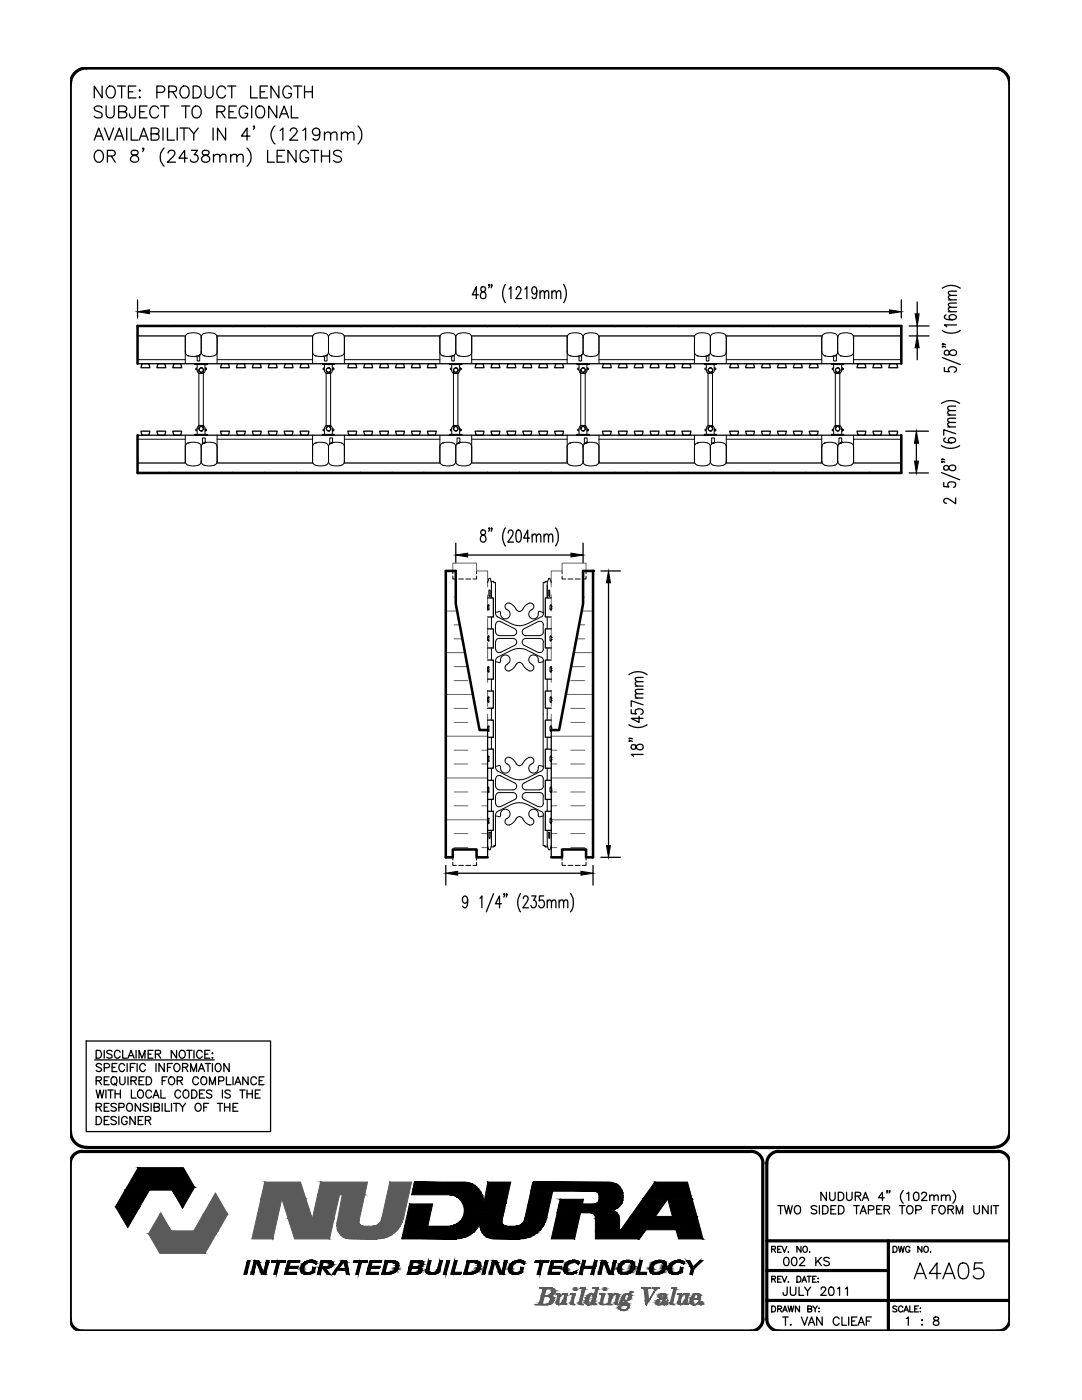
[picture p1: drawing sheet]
<svg xmlns="http://www.w3.org/2000/svg" width="216mm" height="279mm" viewBox="0 0 216 279" stroke-linecap="round" stroke-linejoin="round" font-family="sans-serif">
<!-- layer: LINE9 -->
<g fill="none" stroke="#000" stroke-width=".2">
<path d="M27.4 71.8h9.6M33.7 65.1h.2l-.1 .1zM37 70.2a1.1 1.1 0 0 0 1.3 .9l1.3-.1M37 67v5.6M37.5 66.6a.78 .78 0 0 0-.5 .7M37.5 71h.1M38.9 72.6v.2zM38.9 72.8h2.4M38.9 72.6h2.4M39.1 71.2l.2 .1M39.3 73.9l.1 .3 .3 .3M39.3 73.9h.1"/>
<path d="M39.3 72.8v.7l-.3 .1 .3 .3M39.6 66.6l-.8-.2-1.3 .2M39.6 71l-.5 .1M39.6 71h.1M39.6 66.6a.78 .78 0 0 1 .5 .7 .78 .78 0 0 1 .6-.7M39.7 73.9v11.7M39.7 74.5h.1M39.7 74.5h.3M39.8 70.9v1.1h-.5v-.6M39.9 70.9v-.1l-.3 .2M40 74.3a.44 .44 0 0 1-.2-.7 .44 .44 0 0 1 .7 0 .44 .44 0 0 1-.2 .7M40 74.3h.1"/>
<path d="M40 74.5h.1M40 74.3v.2M40.1 70.2a.78 .78 0 0 1-.5 .8M40.1 70.2a1.1 1.1 0 0 0 1.4 .9l1.3-.1M40.1 67.3v3M40.3 74.3h.1M40.3 74.5h.1M40.3 74.3v.2M40.6 73.9v11.7M40.7 71h.1M40.9 73.8h.2h-.2M40.9 73.9l-.2 .5-.4 .1"/>
<path d="M40.9 73.9h.1M40.9 72.8v.7h.2M40.9 73.8v.1M41.1 73.5l.1 .1-.1 .2 .1-.2zM41.3 72.6v.2zM42.8 66.6l-.9-.2-1.2 .2M42.8 66.6a.78 .78 0 0 1 .5 .7M43.3 70.2a.78 .78 0 0 1-.5 .8M43.3 67v5.6M43.3 71.8h19.1M46.4 65.1h.2l-.1 .1zM52.7 65.1h.2l-.1 .1z"/>
<path d="M59.1 65.1h.2l-.1 .1zM62.4 70.2a1.1 1.1 0 0 0 1.3 .9l1.3-.1M62.4 67v5.6M62.9 66.6a.78 .78 0 0 0-.5 .7M62.9 71h.1M64.4 72.6v.2zM64.4 72.8h2.3M64.4 72.6h2.3M64.5 71.2l.2 .1M64.7 73.9l.1 .3 .3 .3M64.7 73.9h.1M64.7 72.8v.7l-.3 .1 .3 .3"/>
<path d="M65 66.6l-.8-.2-1.3 .2M65 71l-.5 .1M65 71h.1M65 66.6a.78 .78 0 0 1 .5 .7 .78 .78 0 0 1 .6-.7M65.1 73.9v11.7M65.1 74.5h.1M65.1 74.5h.3M65.2 70.9v1.1h-.5v-.6M65.3 70.9v-.1l-.3 .2M65.4 74.3a.44 .44 0 0 1-.2-.7 .44 .44 0 0 1 .7 0 .44 .44 0 0 1-.2 .7M65.4 74.3h.1M65.4 74.5h.1"/>
<path d="M65.4 74.3v.2M65.5 70.2a1.1 1.1 0 0 0 1.4 .9h.9a.92 .92 0 0 0 .9-.9M65.5 67.3v3M65.5 70.2a.78 .78 0 0 1-.5 .8M65.7 74.3h.1M65.7 74.5h.1M65.7 74.3v.2M66 73.9v11.7M66.1 71h.1M66.3 73.8h.2h-.2M66.3 73.9l-.2 .5-.4 .1M66.3 73.9h.1"/>
<path d="M66.3 72.8v.7h.2M66.3 73.8v.1M66.5 73.5l.1 .1-.1 .2 .1-.2zM66.7 72.6v.2zM68.2 66.6l-.9-.2-1.2 .2M68.2 66.6a.78 .78 0 0 1 .5 .7M68.7 67v5.6M68.7 71.8h19.1M71.8 65.1h.2l-.1 .1zM78.1 65.1h.2l-.1 .1zM84.5 65.1h.2l-.1 .1zM87.8 70.2a.78 .78 0 0 0 .5 .8"/>
<path d="M87.8 67v5.6M88.3 66.6a.78 .78 0 0 0-.5 .7M88.3 71h.1M88.3 71l1.3 .1 .8-.1M89.8 72.6v.2zM89.8 72.8h2.3M89.8 72.6h2.3M89.9 71.2l.2 .1M90.1 73.9l.1 .3 .3 .3M90.1 73.9h.1M90.1 72.8v.7l-.3 .1 .3 .3M90.4 66.6l-.8-.2-1.3 .2"/>
<path d="M90.4 71l-.5 .1M90.4 71h.1M90.4 66.6a.78 .78 0 0 1 .5 .7 .78 .78 0 0 1 .6-.7M90.5 73.9v11.7M90.5 74.5h.1M90.5 74.5h.3M90.6 70.9v1.1h-.5v-.6M90.7 70.9v-.1l-.3 .2M90.8 74.3a.44 .44 0 0 1-.2-.7 .44 .44 0 0 1 .7 0 .44 .44 0 0 1-.2 .7M90.8 74.3h.1M90.8 74.5h.1M90.8 74.3v.2"/>
<path d="M90.9 70.2a1.1 1.1 0 0 0 1.4 .9h.9a.92 .92 0 0 0 .9-.9M90.9 67.3v3M90.9 70.2a.78 .78 0 0 1-.5 .8M91.1 74.3h.1M91.1 74.5h.1M91.1 74.3v.2M91.4 73.9v11.7M91.5 71h.1M91.7 73.8h.2h-.2M91.7 73.9l-.2 .5-.4 .1M91.7 73.9h.1M91.7 72.8v.7h.2"/>
<path d="M91.7 73.8v.1M91.9 73.5l.1 .1-.1 .2 .1-.2zM92.1 72.6v.2zM93.6 66.6l-.9-.2-1.2 .2M93.6 66.6a.78 .78 0 0 1 .5 .7M94.1 67v5.6M94.1 71.8h19.1M97.2 65.1h.2l-.1 .1zM103.5 65.1h.2l-.1 .1zM109.9 65.1h.2l-.1 .1zM113.2 70.2a1.1 1.1 0 0 0 1.3 .9l1.3-.1M113.2 67v5.6"/>
<path d="M113.7 66.6a.78 .78 0 0 0-.5 .7M113.7 71h.1M115.2 72.6v.2zM115.2 72.8h2.3M115.2 72.6h2.3M115.3 71.2l.2 .1M115.5 73.9l.1 .3 .3 .3M115.5 73.9h.1M115.5 72.8v.7l-.3 .1 .3 .3M115.8 66.6l-.8-.2-1.3 .2M115.8 71l-.5 .1M115.8 71h.1"/>
<path d="M115.8 66.6a.78 .78 0 0 1 .5 .7 .78 .78 0 0 1 .6-.7M115.9 73.9v11.7M115.9 74.5h.1M115.9 74.5h.3M116 70.9v1.1h-.5v-.6M116.1 70.9v-.1l-.3 .2M116.2 74.3a.44 .44 0 0 1-.2-.7 .44 .44 0 0 1 .7 0 .44 .44 0 0 1-.2 .7M116.2 74.3h.1M116.2 74.5h.1M116.2 74.3v.2M116.3 70.2a.78 .78 0 0 1-.5 .8M116.3 70.2a1.1 1.1 0 0 0 1.4 .9h.9a.92 .92 0 0 0 .9-.9"/>
<path d="M116.3 67.3v3M116.5 74.3h.1M116.5 74.5h.1M116.5 74.3v.2M116.8 73.9v11.7M116.9 71h.1M117.1 73.8h.2h-.2M117.1 73.9l-.2 .5-.4 .1M117.1 73.9h.1M117.1 72.8v.7h.2M117.1 73.8v.1M117.3 73.5l.1 .1-.1 .2 .1-.2z"/>
<path d="M117.5 72.6v.2zM119 66.6l-.9-.2-1.2 .2M119 66.6a.78 .78 0 0 1 .5 .7M119.5 67v5.6M119.5 71.8h19.1M122.6 65.1h.2l-.1 .1zM128.9 65.1h.2l-.1 .1zM135.3 65.1h.2l-.1 .1zM138.6 70.2a1.1 1.1 0 0 0 1.3 .9l1.3-.1-.5 .1M138.6 67v5.6M139.1 66.6a.78 .78 0 0 0-.5 .7M139.1 71h.1"/>
<path d="M140.6 72.6v.2zM140.6 72.8h2.3M140.6 72.6h2.3M140.7 71.2l.2 .1M140.9 73.9l.1 .3 .3 .3M140.9 73.9h.1M140.9 72.8v.7l-.3 .1 .3 .3M141.2 66.6l-.8-.2-1.3 .2M141.2 71h.1M141.2 66.6a.78 .78 0 0 1 .5 .7 .78 .78 0 0 1 .6-.7M141.3 73.9v11.7M141.3 74.5h.1"/>
<path d="M141.3 74.5h.3M141.6 74.3a.44 .44 0 0 1-.2-.7 .44 .44 0 0 1 .7 0 .44 .44 0 0 1-.2 .7M141.6 74.3h.1M141.6 74.5h.1M141.6 74.3v.2M141.7 70.2a.78 .78 0 0 1-.5 .8l.3-.2-.1 1.2h-.5v-.6M141.7 70.2a.78 .78 0 0 0 .6 .8M141.7 67.3v3M141.9 74.3h.1M141.9 74.5h.1M141.9 74.3v.2M142.2 73.9v11.7"/>
<path d="M142.3 71h.1M142.5 73.8h.2h-.2M142.5 73.9l-.2 .5-.4 .1M142.5 73.9h.1M142.5 72.8v.7h.2M142.5 73.8v.1M142.7 73.5l.1 .1-.1 .2 .1-.2zM142.9 72.6v.2zM144.4 66.6l-.9-.2-1.2 .2M144.4 66.6a.78 .78 0 0 1 .5 .7M144.9 70.2a1.1 1.1 0 0 1-1.4 .9l-1.2-.1M144.9 67v5.6"/>
<path d="M144.9 71.8h19.1M148 65.1h.2l-.1 .1zM154.3 65.1h.2l-.1 .1zM160.7 65.1h.2l-.1 .1zM164 67v5.6M164 70.2a.78 .78 0 0 0 .6 .8M164.5 71h.1M164.5 71l1.3 .1 .8-.1M164.6 66.6a.78 .78 0 0 0-.6 .7M166 72.6v.2zM166 72.8h2.3M166 72.6h2.3"/>
<path d="M166.1 71.2l.2 .1M166.3 73.9l.1 .3 .3 .3M166.3 73.9h.1M166.3 72.8v.7l-.3 .1 .3 .3M166.6 66.6l-.8-.2-1.3 .2M166.6 71l-.5 .1M166.6 71h.1M166.6 66.6a.78 .78 0 0 1 .5 .7M166.7 73.9v11.7M166.7 74.5h.1M166.7 74.5h.3M166.9 70.8l-.3 .2"/>
<path d="M166.9 70.8v1.2h-.6v-.6M167 74.3a.44 .44 0 0 1-.2-.7 .44 .44 0 0 1 .7 0 .44 .44 0 0 1-.2 .7M167 74.3h.1M167 74.5h.1M167 74.3v.2M167.1 67.3v2.9a.78 .78 0 0 1-.5 .8M167.2 70.2v.3a2.13 2.13 0 0 0 2.8 .4l.3-.7M167.3 74.3h.1M167.3 74.5h.1M167.3 74.3v.2M167.6 73.9v11.7M167.7 71h.1"/>
<path d="M167.7 66.6a.78 .78 0 0 0-.5 .7M168 73.8h.1h-.1M168 73.9l-.3 .5-.4 .1M168 73.9h.1M168 72.8v.7h.1M168 73.8v.1M168.1 73.5l.1 .1-.1 .2 .1-.2zM168.3 72.6v.2zM169.8 66.6l-.9-.2-1.2 .2M169.8 66.6a.78 .78 0 0 1 .5 .7M170.3 67v5.6M170.3 71.8h9.5"/>
<path d="M173.4 65.1h.2l-.1 .1zM27.4 87.7h9.6M33.8 94.2l.1 .2h-.2zM37 92.1a1.1 1.1 0 0 0 1.3 .9l.9-.1a.92 .92 0 0 0 .9-.8M37 86.9v5.5M37.5 88.4a.78 .78 0 0 0-.5 .8M37.5 88.4h.1M37.5 88.4l.8-.1h.9a.92 .92 0 0 1 .9 .9 .78 .78 0 0 1 .6-.8M38.9 86.7v.2zM38.9 86.7h2.4M38.9 86.9h2.4M39.3 85.6h.1"/>
<path d="M39.3 85.6l-.3 .2 .1 .2h.2v.7M39.7 84.9l-.3 .3-.1 .4M39.7 84.9h.1M39.7 84.9h.3M40 85.2a.44 .44 0 0 0-.2 .6 .44 .44 0 0 0 .7 0 .44 .44 0 0 0-.2-.6M40 85.2h.1M40 84.9h.1M40 84.9v.3M40.1 92.1a1.1 1.1 0 0 0 1.4 .9l1.3-.2M40.1 89.2v2.9M40.3 85.2h.1M40.3 84.9v.3"/>
<path d="M40.3 84.9l.4 .1 .2 .6M40.3 84.9h.1M40.7 88.4l-.3 .2M40.7 88.4h.1M40.9 85.7h.2h-.2M40.9 85.6h.1M40.9 85.6v.1M41 88.1l.2 .2M41 88.1v-.7h-.6l-.1 1.2M41.1 85.7l.1 .1-.1 .2 .1-.2zM41.1 86h-.2v.7M41.2 88.3l-.5 .1"/>
<path d="M41.3 86.7v.2zM42.8 88.4l-.9-.1-1.2 .1M42.8 88.4a.78 .78 0 0 1 .5 .8M43.3 92.1a.78 .78 0 0 1-.5 .7M43.3 86.9v5.5M43.3 87.7h19.1M46.5 94.2l.1 .2h-.2zM52.8 94.2l.1 .2h-.2zM59.2 94.2l.1 .2h-.2zM62.4 92.1a1.1 1.1 0 0 0 1.3 .9l.9-.1a.92 .92 0 0 0 .9-.8M62.4 86.9v5.5M62.9 88.4a.78 .78 0 0 0-.5 .8"/>
<path d="M62.9 88.4h.1M62.9 88.4l.8-.1h.9a.92 .92 0 0 1 .9 .9 .78 .78 0 0 1 .6-.8M64.4 86.7v.2zM64.4 86.7h2.3M64.4 86.9h2.3M64.7 85.6h.1M64.7 85.6l-.3 .2 .1 .2h.2v.7M65.1 84.9l-.3 .3-.1 .4M65.1 84.9h.1M65.1 84.9h.3M65.4 85.2a.44 .44 0 0 0-.2 .6 .44 .44 0 0 0 .7 0 .44 .44 0 0 0-.2-.6M65.4 85.2h.1"/>
<path d="M65.4 84.9h.1M65.4 84.9v.3M65.5 92.1a1.1 1.1 0 0 0 1.4 .9l.9-.1a.92 .92 0 0 0 .9-.8M65.5 89.2v2.9M65.7 85.2h.1M65.7 84.9v.3M65.7 84.9l.4 .1 .2 .6M65.7 84.9h.1M66.1 88.4l-.3 .2M66.1 88.4h.1M66.1 88.4l.8-.1h.9a.92 .92 0 0 1 .9 .9M66.3 85.7h.2h-.2"/>
<path d="M66.3 85.6h.1M66.3 85.6v.1M66.4 88.1l.2 .2-.5 .1M66.4 88.1v-.7h-.6l-.1 1.2M66.5 85.7l.1 .1-.1 .2 .1-.2zM66.5 86h-.2v.7M66.7 86.7v.2zM68.7 86.9v5.5M68.7 87.7h19.1M71.9 94.2l.1 .2h-.2zM78.2 94.2l.1 .2h-.2zM84.6 94.2l.1 .2h-.2z"/>
<path d="M87.8 92.1a.78 .78 0 0 0 .5 .7M87.8 86.9v5.5M88.3 88.4a.78 .78 0 0 0-.5 .8M88.3 88.4h.1M88.3 88.4l.8-.1h.9a.92 .92 0 0 1 .9 .9 .78 .78 0 0 1 .6-.8M89.8 86.7v.2zM89.8 86.7h2.3M89.8 86.9h2.3M90.1 85.6h.1M90.1 85.6l-.3 .2 .1 .2h.2v.7M90.5 84.9l-.3 .3-.1 .4M90.5 84.9h.1"/>
<path d="M90.5 84.9h.3M90.8 85.2a.44 .44 0 0 0-.2 .6 .44 .44 0 0 0 .7 0 .44 .44 0 0 0-.2-.6M90.8 85.2h.1M90.8 84.9h.1M90.8 84.9v.3M90.9 92.1a1.1 1.1 0 0 0 1.4 .9l.9-.1a.92 .92 0 0 0 .9-.8M90.9 89.2v2.9M90.9 92.1a1.1 1.1 0 0 1-1.3 .9l-1.3-.2M91.1 85.2h.1M91.1 84.9v.3M91.1 84.9l.4 .1 .2 .6M91.1 84.9h.1"/>
<path d="M91.5 88.4l-.3 .2M91.5 88.4h.1M91.5 88.4l.8-.1h.9a.92 .92 0 0 1 .9 .9M91.7 85.7h.2h-.2M91.7 85.6h.1M91.7 85.6v.1M91.8 88.1v-.7h-.6l-.1 1.2M91.8 88.1l.2 .2-.5 .1M91.9 85.7l.1 .1-.1 .2 .1-.2zM91.9 86h-.2v.7M92.1 86.7v.2zM94.1 86.9v5.5"/>
<path d="M94.1 87.7h19.1M97.3 94.2l.1 .2h-.2zM103.6 94.2l.1 .2h-.2zM110 94.2l.1 .2h-.2zM113.2 92.1a1.1 1.1 0 0 0 1.3 .9l.9-.1a.92 .92 0 0 0 .9-.8M113.2 86.9v5.5M113.7 88.4a.78 .78 0 0 0-.5 .8M113.7 88.4h.1M113.7 88.4l.8-.1h.9a.92 .92 0 0 1 .9 .9 .78 .78 0 0 1 .6-.8M115.2 86.7v.2zM115.2 86.7h2.3M115.2 86.9h2.3"/>
<path d="M115.5 85.6h.1M115.5 85.6l-.3 .2 .1 .2h.2v.7M115.9 84.9l-.3 .3-.1 .4M115.9 84.9h.1M115.9 84.9h.3M116.2 85.2a.44 .44 0 0 0-.2 .6 .44 .44 0 0 0 .7 0 .44 .44 0 0 0-.2-.6M116.2 85.2h.1M116.2 84.9h.1M116.2 84.9v.3M116.3 92.1a1.1 1.1 0 0 0 1.4 .9l.9-.1a.92 .92 0 0 0 .9-.8M116.3 89.2v2.9M116.5 85.2h.1"/>
<path d="M116.5 84.9v.3M116.5 84.9l.4 .1 .2 .6M116.5 84.9h.1M116.9 88.4l-.3 .2M116.9 88.4h.1M116.9 88.4l.8-.1h.9a.92 .92 0 0 1 .9 .9M117.1 85.7h.2h-.2M117.1 85.6h.1M117.1 85.6v.1M117.2 88.1v-.7h-.6l-.1 1.2M117.2 88.1l.2 .2-.5 .1M117.3 85.7l.1 .1-.1 .2 .1-.2z"/>
<path d="M117.3 86h-.2v.7M117.5 86.7v.2zM119.5 86.9v5.5M119.5 87.7h19.1M122.7 94.2l.1 .2h-.2zM129 94.2l.1 .2h-.2zM135.4 94.2l.1 .2h-.2zM138.6 92.1a1.1 1.1 0 0 0 1.3 .9l1.3-.2M138.6 86.9v5.5M139.1 88.4a.78 .78 0 0 0-.5 .8M139.1 88.4h.1M140.6 86.7v.2z"/>
<path d="M140.6 86.7h2.3M140.6 86.9h2.3M140.9 85.6h.1M140.9 85.6l-.3 .2 .1 .2h.2v.7M141.2 88.4l-.8-.1-1.3 .1M141.2 88.4a.78 .78 0 0 1 .5 .8 .78 .78 0 0 1 .6-.8l-.3 .2M141.3 84.9l-.3 .3-.1 .4M141.3 84.9h.1M141.3 84.9h.3M141.6 85.2a.44 .44 0 0 0-.2 .6 .44 .44 0 0 0 .7 0 .44 .44 0 0 0-.2-.6M141.6 85.2h.1M141.6 84.9h.1"/>
<path d="M141.6 84.9v.3M141.7 92.1a.78 .78 0 0 1-.5 .7M141.7 92.1a.78 .78 0 0 0 .6 .7M141.7 89.2v2.9M141.9 85.2h.1M141.9 84.9v.3M141.9 84.9l.4 .1 .2 .6M141.9 84.9h.1M142.3 88.4h.1M142.3 88.4l.8-.1h.9a.92 .92 0 0 1 .9 .9M142.5 85.7h.2h-.2M142.5 85.6h.1"/>
<path d="M142.5 85.6v.1M142.6 88.1v-.7h-.6l-.1 1.2M142.6 88.1l.2 .2-.5 .1M142.7 85.7l.1 .1-.1 .2 .1-.2zM142.7 86h-.2v.7M142.9 86.7v.2zM144.9 92.1a1.1 1.1 0 0 1-1.4 .9l-1.2-.2M144.9 86.9v5.5M144.9 87.7h19.1M148.1 94.2l.1 .2h-.2zM154.4 94.2l.1 .2h-.2zM160.8 94.2l.1 .2h-.2z"/>
<path d="M164 86.9v5.5M164 92.1a.78 .78 0 0 0 .6 .7M164.5 88.4h.1M164.5 88.4l.8-.1h.9a.92 .92 0 0 1 .9 .9M164.6 88.4a.78 .78 0 0 0-.6 .8M166 86.7v.2zM166 86.7h2.3M166 86.9h2.3M166.3 85.6h.1M166.3 85.6l-.3 .2 .1 .2h.2v.7M166.7 84.9l-.3 .3-.1 .4M166.7 84.9h.1"/>
<path d="M166.7 84.9h.3M167 85.2a.44 .44 0 0 0-.2 .6 .44 .44 0 0 0 .7 0 .44 .44 0 0 0-.2-.6M167 85.2h.1M167 84.9h.1M167 84.9v.3M167.1 89.2v2.9a1.1 1.1 0 0 1-1.3 .9l-1.3-.2M167.2 92.1v.2a2.13 2.13 0 0 0 2.8 .4l.3-.6M167.3 85.2h.1M167.3 84.9v.3M167.3 84.9l.4 .1 .3 .6M167.3 84.9h.1M167.7 88.4h.1"/>
<path d="M167.7 88.4l.8-.1h.9a.92 .92 0 0 1 .9 .9M167.7 88.4l-.3 .2M167.7 88.4a.78 .78 0 0 0-.5 .8M168 85.7h.1h-.1M168 85.6h.1M168 88.1v-.7h-.6l-.1 1.2M168 85.6v.1M168 88.1l.2 .2M168.1 85.7l.1 .1-.1 .2 .1-.2zM168.1 86h-.1v.7M168.2 88.3l-.5 .1M168.3 86.7v.2z"/>
<path d="M170.3 86.9v5.5M170.3 87.7h9.5M173.5 94.2l.1 .2h-.2zM90.4 115v.6h.6M90.4 113.9v.6M91.5 115.6h1M92.9 115.6h1M95.1 115v.6h-.7M95.1 113.9v.6M112.2 115v.6h.7M112.2 113.9v.6M113.3 115.6h1"/>
<path d="M114.8 115.6h1M116.9 115v.6h-.7M116.9 113.9v.6M97.3 121.4h.1M97.3 121.1h.1M97.3 127.6h.1M97.3 127.2h.1M97.3 133.8h.1M97.3 133.5h.1M97.3 139.4h.1M97.3 139.8h.1M97.3 120.9v.7"/>
<path d="M97.3 127.1v.7M97.3 133.3v.7M97.3 139.3v.7M97.3 120.9l.1-.2 .2 .2-.2 .8M97.3 121.5l.1 .2M97.3 127l.2-.1 .1 .9M97.3 127.8l.1 .1M97.3 133.2l.2-.1 .1 .9M97.3 133.9l.1 .2M97.3 140l.1 .1M97.4 121.7h.1M97.4 120.8h.1"/>
<path d="M97.4 127.9h.1M97.4 126.9h.1M97.4 134.1h.1M97.4 133.1h.1M97.4 139.1h.1M97.6 139.3l-.2 .8M97.6 127.8l-.2 .1M97.6 133.9l-.2 .2M97.6 139.2l-.2-.1-.1 .1M109.7 120.9v.7M109.7 127.1v.7M109.7 133.3v.7"/>
<path d="M109.7 139.3v.7M109.8 139.2l.1-.1 .1 .1M109.8 133.9l.1 .2 .1-.2M109.8 133.2l.2-.1v.9M109.8 127.8l.1 .1 .1-.1M109.8 127l.2-.1v.9M109.8 120.9l.2-.1v.7l-.1 .2-.1-.2M109.9 139.1h.1M109.9 133.1h.1M109.9 134.1h.1M109.9 126.9h.1M109.9 127.9h.1"/>
<path d="M109.9 120.8h.1M109.9 121.7h.1M110 139.8h.1M110 139.4h.1M110 139.3v.8l-.2-.1M110 133.5h.1M110 133.8h.1M110 127.2h.1M110 127.6h.1M110 121.1h.1M110 121.4h.1M97.3 157.5h.1"/>
<path d="M97.3 157.8h.1M97.3 151.2h.1M97.3 151.6h.1M97.3 145.6h.1M97.3 145.3h.1M97.3 145.1v.7M97.3 151.1v.7M97.3 157.3v.7M97.3 158l.1 .1M97.3 157.2l.2-.1 .1 .9M97.3 151.8l.1 .1M97.3 151.1l.2-.2 .1 .9"/>
<path d="M97.3 145.8l.1 .1M97.4 158.1h.1M97.4 150.9h.1M97.4 151.9h.1M97.4 140.1h.1M97.4 145.9h.1M97.4 144.9h.1M97.4 144.9l-.1 .1M97.4 144.9l.2 .1-.2 .9M97.6 158l-.2 .1M97.6 151.8l-.2 .1M109.7 145.1v.7"/>
<path d="M109.7 151.1v.7M109.7 157.3v.7M109.8 145l.2-.1v.9l-.1 .1-.1-.1M109.8 151.1l.2-.2v.9M109.8 151.8l.1 .1 .1-.1M109.8 157.2l.2-.1v.9M109.8 158l.1 .1 .1-.1M109.9 144.9h.1M109.9 145.9h.1M109.9 140.1h.1M109.9 151.9h.1M109.9 150.9h.1"/>
<path d="M109.9 158.1h.1M110 145.3h.1M110 145.6h.1M110 151.6h.1M110 151.2h.1M110 157.8h.1M110 157.5h.1M90.4 172.1v.6h.6M90.4 171.1v.5M91.5 172.7h1M92.9 172.7h1M95.1 172.1v.6h-.7"/>
<path d="M95.1 171.1v.5M97.3 163.6h.1M97.3 164h.1M97.3 163.5v.7M97.3 164.1l.1 .2M97.3 163.5l.2-.1 .1 .8M97.4 163.4h.1M97.4 164.3h.1M97.6 164.1l-.2 .2M109.7 163.5v.7M109.8 163.5l.2-.1v.8M109.8 164.1l.1 .2 .1-.2"/>
<path d="M109.9 164.3h.1M109.9 163.4h.1M110 164h.1M110 163.6h.1M112.2 172.1v.6h.7M112.2 171.1v.5M113.3 172.7h1M114.8 172.7h1M116.9 172.1v.6h-.7M116.9 171.1v.5"/>
<circle cx="40.2" cy="73.8" r=".44"/>
<circle cx="65.6" cy="73.8" r=".44"/>
<circle cx="91" cy="73.8" r=".44"/>
<circle cx="116.4" cy="73.8" r=".44"/>
<circle cx="141.8" cy="73.8" r=".44"/>
<circle cx="167.2" cy="73.8" r=".44"/>
<circle cx="40.2" cy="85.6" r=".44"/>
<circle cx="65.6" cy="85.6" r=".44"/>
<circle cx="91" cy="85.6" r=".44"/>
<circle cx="116.4" cy="85.6" r=".44"/>
<circle cx="141.8" cy="85.6" r=".44"/>
<circle cx="167.2" cy="85.6" r=".44"/>
</g>
<!-- layer: line25 -->
<g fill="none" stroke="#000" stroke-width=".25">
<path d="M27.4 72.6h152.4M27.4 67h9.6M28.3 72.6h1.4l.2 .8h-1.8zM31.5 72.6h1.4l.2 .8h-1.8zM34.7 72.6h1.4l.2 .8h-1.8zM43.3 67h19.1M44.2 72.6h1.4l.2 .8h-1.8zM47.4 72.6h1.4l.2 .8h-1.8zM50.6 72.6h1.4l.1 .8h-1.8zM53.7 72.6h1.4l.2 .8h-1.8zM56.9 72.6h1.4l.2 .8h-1.8zM60.1 72.6h1.4l.2 .8h-1.8z"/>
<path d="M68.7 67h19.1M69.6 72.6h1.4l.2 .8h-1.8zM72.8 72.6h1.4l.2 .8h-1.8zM76 72.6h1.4l.1 .8h-1.8zM79.1 72.6h1.4l.2 .8h-1.8zM82.3 72.6h1.4l.2 .8h-1.8zM85.5 72.6h1.4l.2 .8h-1.8zM94.1 67h19.1M95 72.6h1.4l.2 .8h-1.8zM98.2 72.6h1.4l.2 .8h-1.8zM101.4 72.6h1.4l.1 .8h-1.8zM104.5 72.6h1.4l.2 .8h-1.8z"/>
<path d="M107.7 72.6h1.4l.2 .8h-1.8zM110.9 72.6h1.4l.2 .8h-1.8zM119.5 67h19.1M120.4 72.6h1.4l.2 .8h-1.8zM123.6 72.6h1.4l.2 .8h-1.8zM126.8 72.6h1.4l.1 .8h-1.8zM129.9 72.6h1.4l.2 .8h-1.8zM133.1 72.6h1.4l.2 .8h-1.8zM136.3 72.6h1.4l.2 .8h-1.8zM144.9 67h19.1M145.8 72.6h1.4l.2 .8h-1.8zM149 72.6h1.4l.2 .8h-1.8z"/>
<path d="M152.2 72.6h1.4l.1 .8h-1.8zM155.3 72.6h1.4l.2 .8h-1.8zM158.5 72.6h1.4l.2 .8h-1.8zM161.7 72.6h1.4l.2 .8h-1.8zM170.3 67h9.5M171.2 72.6h1.4l.2 .8h-1.8zM174.4 72.6h1.4l.2 .8h-1.8zM177.6 72.6h1.4l.1 .8h-1.8zM27.4 86.9h152.4M27.4 92.4h9.6M28.1 86h1.8l-.2 .9h-1.4zM31.3 86h1.8l-.2 .9h-1.4z"/>
<path d="M34.5 86h1.8l-.2 .9h-1.4zM43.3 92.4h19.1M44 86h1.8l-.2 .9h-1.4zM47.2 86h1.8l-.2 .9h-1.4zM50.3 86h1.8l-.1 .9h-1.4zM53.5 86h1.8l-.2 .9h-1.4zM56.7 86h1.8l-.2 .9h-1.4zM59.9 86h1.8l-.2 .9h-1.4zM68.7 92.4h19.1M69.4 86h1.8l-.2 .9h-1.4zM72.6 86h1.8l-.2 .9h-1.4zM75.7 86h1.8l-.1 .9h-1.4z"/>
<path d="M78.9 86h1.8l-.2 .9h-1.4zM82.1 86h1.8l-.2 .9h-1.4zM85.3 86h1.8l-.2 .9h-1.4zM94.1 92.4h19.1M94.8 86h1.8l-.2 .9h-1.4zM98 86h1.8l-.2 .9h-1.4zM101.1 86h1.8l-.1 .9h-1.4zM104.3 86h1.8l-.2 .9h-1.4zM107.5 86h1.8l-.2 .9h-1.4zM110.7 86h1.8l-.2 .9h-1.4zM119.5 92.4h19.1M120.2 86h1.8l-.2 .9h-1.4z"/>
<path d="M123.4 86h1.8l-.2 .9h-1.4zM126.5 86h1.8l-.1 .9h-1.4zM129.7 86h1.8l-.2 .9h-1.4zM132.9 86h1.8l-.2 .9h-1.4zM136.1 86h1.8l-.2 .9h-1.4zM144.9 92.4h19.1M145.6 86h1.8l-.2 .9h-1.4zM148.8 86h1.8l-.2 .9h-1.4zM151.9 86h1.8l-.1 .9h-1.4zM155.1 86h1.8l-.2 .9h-1.4zM158.3 86h1.8l-.2 .9h-1.4zM161.5 86h1.8l-.2 .9h-1.4z"/>
<path d="M170.3 92.4h9.5M171 86h1.8l-.2 .9h-1.4zM174.2 86h1.8l-.2 .9h-1.4zM177.3 86h1.8l-.1 .9h-1.4zM97.3 119.3h1.1v3.8h-1.1M110 119.3h-1.2v3.8h1.2M97.3 125.5h1.1v3.8h-1.1M97.3 131.7h1.1v3.8h-1.1M97.3 137.9h1.1v3.4h-1.1M110 137.9h-1.2v3.4h1.2M110 131.7h-1.2v3.8h1.2M110 125.5h-1.2v3.8h1.2"/>
<path d="M97.3 155.7h1.1v3.8h-1.1M97.3 149.5h1.1v3.8h-1.1M97.3 143.7h1.1v3.4h-1.1M97.3 145.7v25.4M110 143.7h-1.2v3.4h1.2M110 149.5h-1.2v3.8h1.2M110 155.7h-1.2v3.8h1.2M110 145.7v25.4M97.3 161.9h1.1v3.8h-1.1M110 161.9h-1.2v3.8h1.2"/>
</g>
<!-- layer: LINE50 -->
<path d="M27.4 72.6v-7.5h152.4v7.5M27.4 86.9v7.5h152.4v-7.5M97.3 145.7h-1.6l-4.8-25.2v-6.6h-1.9v57.2h1.4v-1.6h4.7v1.6h2.2M110 145.7h1.6l4.7-25.2v-6.6h2v57.2h-1.4v-1.6h-4.7v1.6h-2.2" fill="none" stroke="#000" stroke-width=".51"/>
<!-- layer: TEXT -->
<g fill="none" stroke="#000" stroke-width=".25">
<path d="M20.4 17.2v2.3l-1.6-2.3v2.3M21.6 17.3a.91 .91 0 0 1 1.4 .8 1.04 1.04 0 0 1-.2 1.1 1.04 1.04 0 0 1-1.2 .3 1.43 1.43 0 0 1 0-2.2zM23.5 17.2h1.5M24.3 17.2v2.3M25.6 18.3h.9M27.1 17.2h-1.5v2.3h1.5M27.9 18l.1 .1-.1 .1zM27.9 19.3l.1 .2h-.1zM31.3 18.4h1a.64 .64 0 0 0 .6-.6 .64 .64 0 0 0-.6-.6h-1v2.3M33.7 18.3l1.3-.1a.56 .56 0 0 0 0-.9l-1.3-.1v2.3M34.5 18.3l.7 1.2M36.4 17.3a.89 .89 0 0 1 1.3 .8 1.04 1.04 0 0 1-.2 1.1 1.04 1.04 0 0 1-1.1 .3 1.43 1.43 0 0 1 0-2.2z"/>
<path d="M38.5 17.2h.8a1.26 1.26 0 0 1 .9 1.2 1.26 1.26 0 0 1-.9 1.1h-.8zM40.9 17.2v1.7a.81 .81 0 0 0 .8 .7 .81 .81 0 0 0 .8-.7v-1.7M45 17.8a.89 .89 0 0 0-1-.6 .89 .89 0 0 0-.7 .9 1.08 1.08 0 0 0 .3 1.1 1.08 1.08 0 0 0 1.1 .3l.3-.5M45.4 17.2h1.6M46.2 17.2v2.3M50 17.2v2.3h1.4M51.9 18.3h.9M53.4 17.2h-1.5v2.3h1.5M55.6 17.2v2.3l-1.5-2.3v2.3M58.1 17.8a.87 .87 0 0 0-1-.6 .87 .87 0 0 0-.7 .9 1.07 1.07 0 0 0 .3 1.1 1.07 1.07 0 0 0 1.1 .3l.3-.3v-.5h-.5M58.6 17.2h1.6M59.4 17.2v2.3"/>
<path d="M60.8 18.3h1.5M60.8 17.2v2.3M62.3 17.2v2.3M18.8 28l.9-2.4 .9 2.4M19 30.3a.89 .89 0 0 1 1-.3 .89 .89 0 0 1 .6 .9 1.04 1.04 0 0 1-.2 1.1 1.04 1.04 0 0 1-1.1 .2 1.44 1.44 0 0 1-.3-1.9zM19.1 27.2h1.2M20.4 21.5a.88 .88 0 0 0-.9-.4 .88 .88 0 0 0-.7 .6l.2 .3 1 .4a.58 .58 0 0 1 .4 .6 .58 .58 0 0 1-.6 .5l-.8-.1-.2-.2M20.8 25.6l1 2.4 .9-2.4M21.2 21.2v1.6a.81 .81 0 0 0 .8 .7 .81 .81 0 0 0 .8-.7v-1.6M21.4 31.1h1.1a.65 .65 0 0 0 .5-.6l-.2-.4-.3-.1h-1.1v2.4M22.2 31.1l.8 1.3M22.9 28l.9-2.4 .9 2.4"/>
<path d="M23.2 27.2h1.2M23.7 22.3h1a.64 .64 0 0 0 .6-.7l-.1-.2-.5-.2h-1v2.3h1a.61 .61 0 0 0 .6-.6 .61 .61 0 0 0-.6-.6M25.3 25.6v2.4M26.2 25.6v2.4h1.3M26.3 30.1l-.1 .5a1.4 1.4 0 0 0 1.1 .5 .65 .65 0 0 1 .4 .7 .65 .65 0 0 1-.6 .6 .83 .83 0 0 1-1.1-.5 .97 .97 0 0 1 1.2-1 .48 .48 0 0 0 .2-.8l-.3-.1zM27 21.2v1.8l-.1 .3a.56 .56 0 0 1-.9 0l-.2-.6M27.8 28l.9-2.4 .9 2.4M27.9 22.3h.9M28.1 27.2h1.1M28.7 29.7l-.2 .1v-.1v-.2l.2 .2-.2 .5M29.4 21.2h-1.5v2.3h1.5M30.2 26.7l1.3-.1a.61 .61 0 0 0 0-.9l-1.3-.1v2.4l1.3-.2a.65 .65 0 0 0 .2-.6 .65 .65 0 0 0-.5-.5"/>
<path d="M31.6 21.7a.9 .9 0 0 0-1-.5 .9 .9 0 0 0-.7 .8 1.09 1.09 0 0 0 .3 1.2 1.09 1.09 0 0 0 1.1 .2l.3-.4M32.1 21.2h1.6M32.5 25.6v2.4M32.7 29.5a2.53 2.53 0 0 0 0 3.7M32.9 21.2v2.3M33.4 25.6v2.4h1.4M33.5 30.6l.2-.4 .3-.2h.5a.56 .56 0 0 1 .3 .9l-1.4 1.5h1.6M35.4 25.6v2.4M35.9 25.6h1.6M36.3 21.2h1.6M36.7 25.6v2.4M37.1 21.2v2.3"/>
<path d="M37.4 31.6h-1.7l1.1-1.6v2.4M37.7 25.6l1 1.1v1.3M38.2 30h1.2l-.7 .9a.79 .79 0 0 1 .8 1.1 .79 .79 0 0 1-1.3 .2l-.2-.3M38.7 21.3a1.13 1.13 0 0 1 1.4 .5 1.13 1.13 0 0 1-.2 1.4 .87 .87 0 0 1-1 .3 .87 .87 0 0 1-.6-.9 1.29 1.29 0 0 1 .4-1.3zM39.6 25.6l-.9 1.1M40.5 30.1l-.1 .5a1.4 1.4 0 0 0 1.1 .5 .65 .65 0 0 1 .4 .8 .65 .65 0 0 1-.7 .5 .75 .75 0 0 1-1-.8 1.43 1.43 0 0 1 1.4-.8l.1-.5a.87 .87 0 0 0-1.2-.2zM42.5 25.6v2.4M42.6 31.2a.85 .85 0 0 1 1.1-.3l.2 1.5M42.6 30.8v1.6M43.3 22.3h1a.65 .65 0 0 0 .6-.7l-.2-.3-.4-.1h-1v2.3M43.9 31.2a.83 .83 0 0 1 1.1-.3l.1 1.5M44.1 22.3l.8 1.2"/>
<path d="M45 25.6v2.4l-1.6-2.4v2.4M45.7 22.3h.9M46 31.2a.83 .83 0 0 1 1.2-.3l.1 1.5M46 30.8v1.6M47.2 21.2h-1.5v2.3h1.5M47.3 31.2a.85 .85 0 0 1 1.1-.3l.1 1.5M49.3 29.5a2.44 2.44 0 0 1 0 3.7M49.4 21.7a.87 .87 0 0 0-1-.6 .87 .87 0 0 0-.7 .9 1.06 1.06 0 0 0 .2 1.2 1.06 1.06 0 0 0 1.2 .2l.3-.4v-.4h-.5M49.9 27.2h-1.7l1.1-1.6v2.4M50.2 21.2v2.3M50.8 25.2l-.1 .1-.1-.1h.2l-.2 .6M51.4 21.3a.89 .89 0 0 1 1.4 .7 1.06 1.06 0 0 1-.2 1.2 1.06 1.06 0 0 1-1.2 .2 1.52 1.52 0 0 1 0-2.1z"/>
<path d="M53.4 30v2.4h1.4M54.9 25.1a2.39 2.39 0 0 0 0 3.6M55.2 21.2v2.3l-1.6-2.3v2.3M55.3 31.1h.9M55.8 23.5l.9-2.3 .9 2.3M55.9 26l.5-.4v2.4M56.1 22.7h1.1M56.8 30h-1.5v2.4h1.5M57.9 26.1l.2-.4 .3-.1 .7 .1a.55 .55 0 0 1 .1 .8l-1.4 1.5h1.6M58.1 21.2v2.3h1.4M59.1 30v2.4l-1.6-2.4v2.4M60.4 26l.6-.4v2.4"/>
<path d="M61.6 30.6a.87 .87 0 0 0-1-.6 .87 .87 0 0 0-.7 .9 1.08 1.08 0 0 0 1.1 1.5 .81 .81 0 0 0 .6-.9h-.6M62 30h1.6M62.8 30v2.4M63.8 26.4a.75 .75 0 0 1-1.1 .5 .75 .75 0 0 1-.2-1.2 .75 .75 0 0 1 1.2 .2 2.29 2.29 0 0 1-.2 1.9 .69 .69 0 0 1-1-.2M64.1 31.1h1.7M64.1 30v2.4M64.7 26.8l.6-.4 .5 .1 .2 1.5M64.7 26.4v1.6M65.8 30v2.4M66 26.8l.6-.4 .5 .1 .1 1.5M68.1 26.8l.6-.4 .6 .1 .1 1.5M68.1 30.3a.88 .88 0 0 0-.8-.3 .88 .88 0 0 0-.7 .6l.2 .3 .9 .3a.61 .61 0 0 1 .2 1 1.05 1.05 0 0 1-1.3-.2"/>
<path d="M68.1 26.4v1.6M69.4 26.8l.5-.4 .6 .1 .1 1.5M71.4 25.1a2.48 2.48 0 0 1 0 3.6M27.4 59.8v3.6M95.5 58.8h-1.3l.9-1.6v2.4M96 57.3a.6 .6 0 0 0 .2 .9 .72 .72 0 0 1 .8 .7 .72 .72 0 0 1-1 .6l-.1-.1a.83 .83 0 0 1 .8-1.2 .55 .55 0 0 0-.1-1zM97.7 56.9l-.1 .1-.1-.1 .1-.1 .1 .1-.2 .5M98.1 56.9v.1v-.2v.3l-.1 .3M100.9 56.8a3.3 3.3 0 0 0 0 3.6M101.6 57.7l.4-.5v2.4M103 57.8l.1-.4a.52 .52 0 0 1 .7 0 .52 .52 0 0 1 .1 .8l-1 1.4h1.1M104.7 57.7l.4-.5v2.4"/>
<path d="M107.1 58l-.2 .6-.2 .1a.77 .77 0 0 1-.6-.7 .77 .77 0 0 1 .6-.8 1.04 1.04 0 0 1 .4 1.4l-.2 .9-.4 .1-.2-.1-.1-.2M107.8 58.5l.4-.5 .4 .2v1.4M107.8 58v1.6M108.6 58.5l.4-.5 .4 .2 .1 1.4M110.1 58.5l.4-.5 .4 .2 .1 1.4M110.1 58v1.6M111 58.5l.4-.5 .4 .2 .1 1.4M112.5 56.8a3.3 3.3 0 0 1 0 3.6M179.8 59.8v3.6M188 57.5a3.2 3.2 0 0 1 3.6 0M189.2 59.8h1.7M190.9 59h-1.5l-.2 .4 .5 .4"/>
<path d="M190.9 58.1l-1.5 .1-.2 .4 .5 .4M29.8 62.2h147.7M40.1 73.4h.1M65.5 73.4h.1M90.9 73.4h.1M116.3 73.4h.1M141.7 73.4h.1M167.1 73.4h.1M181.4 65.1h4M181.4 67h4M183 60.3v2.3M183 65.1v1.9"/>
<path d="M183 69.4v2.4M188 65.9a3.2 3.2 0 0 0 3.6 0M188 71.4l3.6 1.4M188.1 69.1l.1 .1-.1 .1v-.2l.6 .2M188.1 68.7h.1l-.1 .1v-.1l.6 .1M188.4 73.3v.8l1.1 .1a.52 .52 0 0 1-.3-.5 .52 .52 0 0 1 .4-.4l.3-.1a.76 .76 0 0 1 1 .7l-.5 .4M188.6 70l-.2 .6a.54 .54 0 0 0 1 0 .72 .72 0 0 1 .8-.8 .72 .72 0 0 1 .5 1l-.1 .1a.83 .83 0 0 1-1.2-.7 .56 .56 0 0 0-.8-.2zM188.8 62.9h-.2l-.2 .4a1.37 1.37 0 0 0 1.6 .5l.5-.1 .4-.4a.77 .77 0 0 0-.8-.5 .77 .77 0 0 0-.7 .5l.1 .3 .5 .2M189.2 62.2h1.7M190.9 64.8h-2.5l.5 .4M190.9 61.3l-1.5 .1-.2 .4 .5 .4M190.9 60.5l-1.5 .1-.2 .3 .5 .4"/>
<path d="M40.1 86h.1M65.5 86h.1M90.9 86h.1M116.3 86h.1M141.7 86h.1M167.1 86h.1M180.7 86h4.6M181.4 94.4h3.9M182.9 88.5v3.5M187.8 88.9a3.3 3.3 0 0 0 3.7 0M187.8 80.5a3.3 3.3 0 0 1 3.7 0M187.8 94.3l3.7 1.4"/>
<path d="M188 92.1l.1 .1-.1 .1-.2-.1 .2-.1 .5 .2M188 91.6l.1 .1h-.3l.4-.1 .3 .2M188.3 96.3v.8l1 .1a.57 .57 0 0 1 .2-1h.3a.64 .64 0 0 1 .8 .1 .64 .64 0 0 1 0 .8l-.3 .2M188.4 93l-.1 .5a.5 .5 0 0 0 .9 .1 .8 .8 0 0 1 .6-.8 .8 .8 0 0 1 .9 .4 .69 .69 0 0 1-.6 .8 .69 .69 0 0 1-.8-.5l-.1-.4a.56 .56 0 0 0-.8-.1zM188.7 87.4l-.3 .1-.1 .4a1.96 1.96 0 0 0 2.3 .2 .71 .71 0 0 0-.5-.8 .71 .71 0 0 0-.9 .5 .65 .65 0 0 0 .7 .6M189.1 85.2h1.6M189.1 82.8h1.6M190.7 99.4v1.1l-1.2-.8a.68 .68 0 0 0-.7-.2 .68 .68 0 0 0-.5 .6l.2 .3h.4M190.7 86.6l-2.4-.8v1.1M190.7 84.3l-1.5 .1-.1 .4 .4 .4M190.7 83.5l-1.5 .1-.1 .3 .4 .4M190.7 81.9l-1.5 .1-.1 .4 .4 .4"/>
<path d="M190.7 81.1h-1.5l-.1 .5 .4 .3M90.9 108.4v4M93.3 110.8h20.6M96 105.9a.6 .6 0 0 0 .2 .8 .74 .74 0 0 1 .8 .7 .74 .74 0 0 1-.8 .8 .8 .8 0 0 1-.3-.9 .8 .8 0 0 1 .8-.6 .55 .55 0 0 0-.1-.9zM97.7 105.4l-.1 .2-.1-.2h.2l-.2 .6M98.1 105.4v.2l-.1-.2h.1l-.1 .6M100.9 105.4a3.2 3.2 0 0 0 0 3.6M101.4 106.4v-.2a.49 .49 0 0 1 .3-.4 .49 .49 0 0 1 .5 .1l.1 .1a.91 .91 0 0 1-.2 1l-.8 1.2h1.2M103.1 105.9l.5-.1a1.77 1.77 0 0 1 0 2.4h-.2a1.57 1.57 0 0 1-.4-2zM105.7 107.4h-1.2l.8-1.6v2.4M106.2 107l.4-.4 .3 .1 .1 1.5M106.2 106.6v1.6"/>
<path d="M107 107l.5-.4 .3 .1 .1 1.5M108.6 107l.3-.4 .5 .1v1.5M108.6 106.6v1.6M109.4 107l.4-.4 .4 .1 .1 1.5M110.8 105.4a3.2 3.2 0 0 1 0 3.6M116.3 108.4v4M119.9 113.9h3.9M121.4 116.3v52.4M125.5 134.6a3.1 3.1 0 0 1 3.6 0M126.8 139.3h1.5M126.8 136.9h1.5M128.3 138.5h-1.5v.4l.4 .4"/>
<path d="M128.3 137.6l-1.5 .1v.3l.4 .5M128.3 136l-1.5 .1v.5l.4 .3M128.3 135.2l-1.5 .1v.4l.4 .3M125.5 144.6a3.3 3.3 0 0 0 3.6 0M125.6 147.8v.2l-.1-.1 .1-.1 .6 .2M125.6 147.3v.2l-.1-.1 .7 .1M126 141.6v.8l1 .1a.52 .52 0 0 1-.3-.5 .52 .52 0 0 1 .4-.5h.3a.71 .71 0 0 1 .9 .7l-.4 .4M126.1 148.7l-.1 .6a.49 .49 0 0 0 .4 .3 .49 .49 0 0 0 .4-.3 .8 .8 0 0 1 .6-.8 .8 .8 0 0 1 .9 .4 .75 .75 0 0 1-.8 .8 .75 .75 0 0 1-.7-.9v-.1zM127.5 142.9v1.3l-1.5-.8h2.3M128.3 150.6h-2.3l.4 .4M128.3 140.7l-2.3-.8v1.1M89 172.7v3.9"/>
<path d="M91.3 174.3h24.6M93.3 179.6a.65 .65 0 0 1-.5 .7 .78 .78 0 0 1-.5-.8 .78 .78 0 0 1 .5-.7 1 1 0 0 1 .5 1.4l-.2 .8-.4 .2-.4-.4M95.8 179.3l.4-.5v2.4M98.5 178.3l-1.5 3.7M100.7 178.5l-.1 .1-.1-.1 .1-.2 .1 .2-.2 .5M101.1 178.5v.1v-.3v.4l-.1 .3M103.9 178.3a3.3 3.3 0 0 0 0 3.7M104.4 179.4v-.1a.49 .49 0 0 1 .3-.5 .49 .49 0 0 1 .5 .1l.1 .1a.9 .9 0 0 1-.2 1l-.8 1.2h1.2M106.1 178.8h.8l-.4 .9h.2a.84 .84 0 0 1 .3 .9 .84 .84 0 0 1-.7 .6l-.4-.5M108.5 178.8h-.8l-.1 1a.57 .57 0 0 1 1 .1 .73 .73 0 0 1-.1 .9 .73 .73 0 0 1-.8 .2l-.2-.3M109.2 179.6v1.6M111.6 179.6v1.6"/>
<path d="M113.8 178.3a3.3 3.3 0 0 1 0 3.7M118.3 172.7v3.9M119.9 171.1h3.9M100 180.4h-1.1l.8-1.6v2.4M109.2 180l.4-.4 .4 .1v1.5M110 180l.5-.4 .3 .1 .1 1.5M111.6 180l.3-.4 .5 .1 .1 1.5M112.5 180l.3-.4 .4 .1 .1 1.5M17.2 207.8h36.8v18h-36.8zM18.9 211.5h23.9M19.2 209.6h.5a.84 .84 0 0 1 .6 .8 .84 .84 0 0 1-.6 .8h-.5zM19.2 215.7l.9-.1 .1-.3v-.3l-1-.1v1.6"/>
<path d="M19.2 217.5l.4 1.6 .4-1.6 .3 1.6 .4-1.6M19.7 215.7l.5 .8M20.2 212.5a.59 .59 0 0 0-.5-.3 .59 .59 0 0 0-.5 .4l.1 .2 .9 .4v.4a.65 .65 0 0 1-1 0M20.8 213.1l.9-.1 .2-.5-.4-.3h-.7v1.7M20.8 209.6v1.6M20.8 215.7h.6M21.1 217.5v1.6M21.5 217.5h1.1M21.8 214.9h-1v1.6h1M22.1 217.5v1.6M22.3 215.1l.2-.1a.78 .78 0 0 1 .9 .3 .78 .78 0 0 1-.2 1l-.3 .2a.81 .81 0 0 1-.7-.5 .81 .81 0 0 1 .1-.9zM22.4 209.8l-.4-.2-.5 .1-.2 .1 .2 .4 .8 .4 .1 .4a.73 .73 0 0 1-1.1 0"/>
<path d="M22.4 213h.6M22.8 216.2l.5 .4M23 217.5v1.6M23 218.3h1M23.3 212.2h-.9v1.7h.9M23.9 214.9v1.1a.53 .53 0 0 0 .5 .5 .53 .53 0 0 0 .5-.5v-1.1M24 210a.59 .59 0 0 0-.7-.4 .59 .59 0 0 0-.5 .6v.4a.59 .59 0 0 0 .5 .6 .59 .59 0 0 0 .7-.4M24 217.5v1.6M24.5 209.6v1.6h.9M24.9 212.6a.59 .59 0 0 0-.7-.4 .59 .59 0 0 0-.5 .6v.4a.59 .59 0 0 0 .5 .7 .59 .59 0 0 0 .7-.4M25.4 212.2v1.7M25.5 211.2l.6-1.6 .7 1.6"/>
<path d="M25.5 214.9v1.6M25.8 210.7h.7M26 213h.6M26.1 215.7l1-.1v-.6l-1-.1v1.6M26.2 217.5v1.6h.9M26.7 215.7l.5 .8M27 212.2h-1v1.7M27.1 209.6v1.6M27.4 212.2v1.7M27.6 217.8l.1-.2a.76 .76 0 0 1 .9 .4 .76 .76 0 0 1-.1 .9l-.2 .2a.76 .76 0 0 1-.9-.4 .76 .76 0 0 1 .2-.9zM27.7 211.2v-1.6l.6 1.6 .6-1.6v1.6M27.7 215.7h.6"/>
<path d="M28.7 214.9h-1v1.6h1M29 212.6a.59 .59 0 0 0-.6-.4 .59 .59 0 0 0-.5 .6v.4a.59 .59 0 0 0 .4 .7 .59 .59 0 0 0 .7-.4M29.2 214.9h.5a.82 .82 0 0 1 .6 .8 .82 .82 0 0 1-.6 .8h-.5zM29.6 210.4h.6M30.2 217.9a.59 .59 0 0 0-.6-.4 .59 .59 0 0 0-.5 .6v.4a.59 .59 0 0 0 .5 .6 .59 .59 0 0 0 .6-.3M30.5 209.6h-.9v1.6h.9M30.5 219.1l.6-1.6 .6 1.6M30.7 218.6h.8M31 210.4l.9-.1 .2-.3-.1-.3-1-.1v1.6M31.1 212.2v1.7M31.5 210.4l.6 .8M32.1 217.5v1.6h.9"/>
<path d="M32.4 215.7h.5M32.8 212.2v1.7l-1.1-1.7v1.7M33.3 214.9h-.9v1.6M33.4 213h.6M33.9 215a.75 .75 0 0 1 1 .7 .75 .75 0 0 1-1 .7l-.3-.5v-.4zM34.4 212.2h-1v1.7M35 212.3a.8 .8 0 0 1 .9 .6 .8 .8 0 0 1-.5 1 .84 .84 0 0 1-.7-.6 .84 .84 0 0 1 .3-1zM35.2 209.6v1.6l-1-1.6v1.6M35.4 215.7l.9-.1 .1-.3-.1-.3-.9-.1v1.6M35.9 215.7l.5 .8M36 209.7a.75 .75 0 0 1 1 .7 .75 .75 0 0 1-1 .7l-.3-.5v-.4zM36 217.9a.59 .59 0 0 0-.6-.4 .59 .59 0 0 0-.5 .6v.4a.59 .59 0 0 0 .5 .6 .59 .59 0 0 0 .6-.3"/>
<path d="M36.4 213l1-.1 .1-.4-.4-.3h-.7v1.7M36.6 217.8a.57 .57 0 0 1 .7-.3 .57 .57 0 0 1 .4 .6 .69 .69 0 0 1-.1 .8 .69 .69 0 0 1-.8 .2l-.3-.6zM37 213l.5 .9M37.3 209.6h1M37.8 209.6v1.6M38 213.9v-1.7l.6 1.7 .6-1.7v1.7M38.2 217.5h.5a.85 .85 0 0 1 .6 .8 .85 .85 0 0 1-.6 .8h-.5zM38.7 209.6v1.6M39.6 213.9l.6-1.7 .6 1.7M39.6 215.3a.59 .59 0 0 0-.7-.4 .59 .59 0 0 0-.4 .6v.4a.59 .59 0 0 0 .4 .6 .59 .59 0 0 0 .7-.4M39.8 213.3h.8M39.8 218.3h.6"/>
<path d="M40.2 215.1l.2-.1a.8 .8 0 0 1 .9 .5 .8 .8 0 0 1-.5 1 .84 .84 0 0 1-.7-.5 .84 .84 0 0 1 .1-.9zM40.4 210a.59 .59 0 0 0-.7-.4 .59 .59 0 0 0-.5 .6v.4a.59 .59 0 0 0 .5 .6 .59 .59 0 0 0 .7-.4M40.8 217.5h-1v1.6h1M40.9 210.4h.6M41 212.2h1M41.5 212.2v1.7M41.8 216.5v-1.6l.6 1.6 .6-1.6v1.6M41.9 209.6h-1v1.6h1M42.3 217.8a.54 .54 0 0 0-.7-.3 .54 .54 0 0 0-.4 .6l1 .4 .1 .4a.65 .65 0 0 1-1.1 0M42.3 210.2h.2zM42.3 211.1h.2zM42.4 212.2v1.7"/>
<path d="M43.2 212.3a.76 .76 0 0 1 .9 .4 .76 .76 0 0 1-.1 .9l-.2 .2a.78 .78 0 0 1-.9-.5 .78 .78 0 0 1 .3-1zM43.6 215.7h.7a.4 .4 0 0 0 .4-.4 .4 .4 0 0 0-.4-.4h-.7v1.6M44.4 217.5v1.6M45.2 214.9v1.6h.9M45.7 212.2v1.7l-1-1.7v1.7M45.9 217.8a.59 .59 0 0 0-.5-.3 .59 .59 0 0 0-.5 .4l.3 .3 .6 .3 .1 .4a.65 .65 0 0 1-1 0M46.5 214.9v1.6M46.9 216.5l.6-1.6 .6 1.6M47.1 216h.8M47.9 217.5h1M48.4 217.5v1.6M49.3 218.3h1"/>
<path d="M49.3 217.5v1.6M49.5 214.9v1.6l-1.1-1.6v1.6M50.3 217.5v1.6M50.9 218.3h.6M51.2 215.3a.56 .56 0 0 0-.7-.4 .56 .56 0 0 0-.4 .6 .69 .69 0 0 0 .7 1l.4-.4M51.7 215.7h.6M51.9 217.5h-1v1.6h1M52.7 214.9h-1v1.6h1M19.2 221l.9-.1 .1-.3v-.3l-1-.1v1.6M19.2 222.8h.5a.87 .87 0 0 1 .6 .8 .87 .87 0 0 1-.6 .8h-.5zM19.7 221l.5 .8M20.8 221h.6"/>
<path d="M20.8 223.6h.6M21.8 220.2h-1v1.6h1M21.8 222.8h-1v1.6h1M23.2 220.4l-.4-.2h-.5l-.1 .2 .1 .4 .8 .4 .1 .4a.73 .73 0 0 1-1 0M23.2 223a.6 .6 0 0 0-1 .2v.2l.9 .4 .1 .4a.65 .65 0 0 1-1 0M23.7 221h1l.1-.3-.1-.5h-1v1.6M23.7 222.8v1.6M25.4 223.2a.56 .56 0 0 0-.7-.4 .56 .56 0 0 0-.4 .6 .69 .69 0 0 0 .1 .8 .69 .69 0 0 0 .8 .2l.2-.6h-.4M25.5 220.2a.8 .8 0 0 1 1 .6 .8 .8 0 0 1-.5 1 .84 .84 0 0 1-.8-.6 .84 .84 0 0 1 .3-1zM27 222.8v1.6l-1.1-1.6v1.6M27.6 223.6h.6M28 220.2v1.6l-1-1.6v1.6"/>
<path d="M28.5 222.8h-.9v1.6h.9M29 223.6l.9-.1 .2-.4-.4-.3h-.7v1.6M29.6 223.6l.5 .8M29.6 220.4l-.3-.2h-.6l-.2 .2 .2 .4 .9 .4v.4a.71 .71 0 0 1-1.1 0M30.2 220.2v1.6M30.7 221l1-.1 .1-.3-.1-.4h-1v1.6l1-.2 .1-.3-.1-.3h-.3M32.4 220.2v1.6M32.9 220.2v1.6h.9M34.2 220.2v1.6M34.6 220.2h1.1M35.2 220.2v1.6M35.8 220.2l.6 .8v.8"/>
<path d="M37 220.2l-.6 .8M39.2 220.2a.75 .75 0 0 1 1 .8 .75 .75 0 0 1-1 .7l-.3-.5v-.4zM40.7 221h.5M41.6 220.2h-.9v1.6M43.4 220.2h1M43.9 220.2v1.6M44.8 221h1.1M44.8 220.2v1.6M45.9 220.2v1.6M46.5 221h.6M47.5 220.2h-1v1.6h1"/>
</g>
<path d="M27.4 62.2l2.4-.4v.8zM177.5 61.8l2.3 .4-2.3 .4zM182.6 62.6h.8l-.4 2.5zM183 67l.4 2.4h-.8zM182.9 86l.4 2.5h-.8zM182.5 92h.8l-.4 2.4zM90.9 110.8l2.4-.4v.8zM113.9 110.4l2.4 .4-2.4 .4zM121.4 113.9l.4 2.4h-.8zM89 174.3l2.3-.4v.8zM115.9 173.9l2.4 .4-2.4 .4zM121 168.7h.8l-.4 2.4z" fill="#000" stroke="#000" stroke-width=".2"/>
<!-- layer: LINE50 -->
<circle cx="118.3" cy="113.9" r=".25" fill="#000"/>
<!-- layer: Hidden2 -->
<g fill="none" stroke="#666" stroke-width=".2">
<path d="M90.1 113.9h.3v-1.5h4.7v1.5h2.2v3.2M97.3 118.7v3.2M110 118.7v3.2M117.1 113.9h-.2v-1.5h-4.7v1.5h-2.2v3.2M97.3 123.5v3.1M97.3 128.3v3.1M97.3 133v3.2M97.3 137.8v3.2M110 123.5v3.1M110 128.3v3.1M110 133v3.2M110 137.8v3.2"/>
<path d="M97.3 142.5v3.2M110 142.5v3.2"/>
</g>
<!-- layer: HATCH -->
<g fill="none" stroke="#666" stroke-width=".2">
<path d="M90.6 119.2h.1M116.6 119.2h.1M89 121.9h2.2M89 130.2h3.8M89 138.6h5.3M90.6 127.5h1.7M90.6 135.8h2.8M90.6 124.7h1.1M90.6 133h2.7M112.9 138.6h5.4M113.9 135.8h2.8M114 133h2.7"/>
<path d="M114.5 130.2h3.8M115 127.5h1.7M115.5 124.7h1.2M116 121.9h2.3M89 146.9h8.3M89 155.3h8.3M90.6 144.2h2.8M90.6 152.5h2.8M90.6 141.4h2.8M90.6 149.7h2.8M90.6 158.1h2.8M96.2 152.5h1.1"/>
<path d="M96.2 149.7h1.1M96.2 158.1h1.1M110 146.9h8.3M110 155.3h8.3M110 152.5h1.1M110 149.7h1.1M110 158.1h1.1M113.9 144.2h2.8M113.9 152.5h2.8M113.9 141.4h2.8M113.9 149.7h2.8M113.9 158.1h2.8"/>
<path d="M89 163.6h8.3M90.6 160.8h2.8M90.6 169.1h2.8M90.6 166.4h2.8M96.2 160.8h1.1M96.2 169.1h1.1M96.2 166.4h1.1M110 163.6h8.3M110 160.8h1.1M110 169.1h1.1M110 166.4h1.1M113.9 160.8h2.8"/>
<path d="M113.9 169.1h2.8M113.9 166.4h2.8"/>
</g>
<!-- layer: Web_Edge -->
<g fill="none" stroke="#000" stroke-width=".2">
<path d="M97.6 117.8h.2v1.2h-.2zM97.8 115.6l.3 .7v3M97.9 115.5l-.2-.1-.2 .1-.2 .8M98 116h.4M98.4 116l.2 .3h.3v6.2M108.9 116h.4M108.9 116l-.2 .3h-.3v6.2M109.5 117.8h.2v1.2h-.2zM110 116.3l-.2-.8h-.3l-.3 .8v3M98.1 123.1v2.4M98.1 129.3v2.4M98.1 135.5v2.4"/>
<path d="M98.9 124.7v1.4M98.9 128.1v1.5M98.9 131.8v21.4M98.9 132.1l.6 .1M98.9 126.1a.7 .7 0 0 0 .7 .7M98.9 129.5a.7 .7 0 0 0 1 .7M98.9 122.5l.4 .6M99.2 123.1l1.1 .5a6.6 6.6 0 0 0 3.8 1.2l1.3-.4 2.6-1.3M99.2 131.2l1.1-.6a6.3 6.3 0 0 1 4-1.1l.9 .3 2.8 1.4M99.3 131.2l-.4 .6M99.5 122l.3 .1 .1 .2M99.5 122.1l-.6 .1"/>
<path d="M99.6 126.9h2.7M99.6 127.4h2.7M99.6 127.4a.7 .7 0 0 0-.7 .7M99.9 131.9l-.1 .3h-.3M99.9 124.1l2.8 1.4a.74 .74 0 0 1 .4 .8 .74 .74 0 0 1-.7 .6M99.9 131.9a.95 .95 0 0 1 .7-1.2 .95 .95 0 0 1 1.1 .7 .95 .95 0 0 1-.5 1.1M99.9 124.1a.7 .7 0 0 0-1 .6M101.2 121.7a.95 .95 0 0 1 .5 1.2 .95 .95 0 0 1-1.1 .6 .95 .95 0 0 1-.7-1.2M101.2 132.6a.7 .7 0 0 0-.4 .9 .7 .7 0 0 0 .9 .4M102.4 127.4a.74 .74 0 0 1 .7 .6 .74 .74 0 0 1-.4 .8l-2.8 1.4M103 121.6l-.7-.9a.84 .84 0 0 0-.9-.4 .84 .84 0 0 0-.6 .8l.2 .4 .2 .2M103 132.6l-.7 .9-.6 .3"/>
<path d="M103 132.6a.79 .79 0 0 1 .9-.4 .79 .79 0 0 1 .6 .7l.5 .6 .6 .3M104.9 126.9h2.8M104.9 127.4h2.8M104.9 127.4a.74 .74 0 0 0-.7 .6 .74 .74 0 0 0 .4 .8l2.8 1.4M105.6 120.4a.7 .7 0 0 1 .9 .4 .7 .7 0 0 1-.4 .9 .95 .95 0 0 0-.5 1.2 .95 .95 0 0 0 1.1 .6 .95 .95 0 0 0 .7-1.2M105.6 120.4l-.6 .3-.5 .6a.81 .81 0 0 1-.6 .7 .81 .81 0 0 1-.9-.4M106.1 132.6a.7 .7 0 0 1 .4 .9 .7 .7 0 0 1-.9 .4M107.4 124.1l-2.8 1.4a.74 .74 0 0 0-.4 .8 .74 .74 0 0 0 .7 .6M107.4 124.1a.7 .7 0 0 1 1 .6M107.7 127.4a.7 .7 0 0 1 .7 .7M107.8 122l-.3 .1-.1 .2M107.8 132.2l-.4-.2a.97 .97 0 0 0-.5-1.2 .97 .97 0 0 0-1.3 .5 .97 .97 0 0 0 .5 1.2"/>
<path d="M107.8 122.1l.6 .1M108 131.2l.4 .6M108.4 124.7v1.4M108.4 128.1v1.5M108.4 131.8v21.4M108.4 126.1a.7 .7 0 0 1-.7 .7M108.4 129.5a.7 .7 0 0 1-1 .7M108.4 122.5l-.4 .6M108.4 132.1l-.6 .1M109.2 123.1v2.4M109.2 129.3v2.4M109.2 135.5v2.4"/>
<path d="M98.1 141.3v2.4M98.1 147.1v2.4M98.1 153.3v2.4M98.1 159.5v2.4M98.9 155.5v1.4M98.9 158.9v1.4M98.9 152.9l.8-.1 .2 .3M98.9 156.9a.7 .7 0 0 0 .7 .7M98.9 153.2l.4 .6M99.2 153.9l1.1 .5a6.3 6.3 0 0 0 4 1.2l1.1-.4 2.6-1.3M99.6 158.2h2.7M99.6 157.6h2.7"/>
<path d="M99.6 158.2a.7 .7 0 0 0-.7 .7M99.9 154.8l2.8 1.4a.74 .74 0 0 1 .4 .9 .74 .74 0 0 1-.7 .5M99.9 154.8a.7 .7 0 0 0-1 .7M101.2 152.5a.95 .95 0 0 1 .5 1.1 .95 .95 0 0 1-1.1 .7 .95 .95 0 0 1-.7-1.2M102.4 158.2a.74 .74 0 0 1 .7 .6 .74 .74 0 0 1-.4 .8l-2.8 1.4M103 152.4l-.7-.9a.84 .84 0 0 0-.9-.4 .84 .84 0 0 0-.6 .7l.2 .5 .2 .2M103 152.4a.71 .71 0 0 0 .6 .4 .71 .71 0 0 0 .7-.4M104.9 158.2h2.8M104.9 157.6h2.8M104.9 158.2a.74 .74 0 0 0-.7 .6 .74 .74 0 0 0 .4 .8l2.8 1.4M105.6 151.2a.7 .7 0 0 1 .9 .3 .7 .7 0 0 1-.4 1 .98 .98 0 0 0-.5 1.2 .98 .98 0 0 0 1.3 .5 .98 .98 0 0 0 .5-1.2l.2-.2 .8 .1M105.6 151.2l-.6 .3-.7 .9"/>
<path d="M107.4 154.8l-2.8 1.4a.74 .74 0 0 0-.4 .9 .74 .74 0 0 0 .7 .5M107.4 154.8a.7 .7 0 0 1 1 .7M107.7 158.2a.7 .7 0 0 1 .7 .7M108.4 155.5v1.4M108.4 158.9v1.4M108.4 156.9a.7 .7 0 0 1-.7 .7M108.4 153.2l-.4 .6M109.2 141.3v2.4M109.2 147.1v2.4M109.2 153.3v2.4M109.2 159.5v2.4M97.3 168.8l.2 .7 .2 .1 .2-.1"/>
<path d="M97.6 166.1h.2v1.2h-.2zM98 169h.4M98.1 165.7v3.1l-.3 .7M98.6 168.9l-.2 .1M98.6 168.9h.1M98.9 162.6v6.2h-.3v.1M98.9 160.3a.7 .7 0 0 0 1 .6M99.2 162l1.1-.6a6.3 6.3 0 0 1 4-1.1l1.1 .3 2.6 1.4M99.3 161.9l-.4 .7M99.9 162.7l-.2 .3-.8-.2M99.9 162.7a.95 .95 0 0 1 .7-1.2 .95 .95 0 0 1 1.1 .6 .95 .95 0 0 1-.5 1.2M101.2 163.3a.72 .72 0 0 0-.3 1.1 .72 .72 0 0 0 1.1 .1l.6-.5 .4-.6"/>
<path d="M103 163.4a.79 .79 0 0 1 .9-.4 .79 .79 0 0 1 .6 .7l.5 .6 .6 .3M108 161.9l.4 .7M108.4 162.6v6.2h.3v.1M108.4 160.3a.7 .7 0 0 1-1 .6M108.4 162.8l-.8 .2-.2-.2a1 1 0 0 0-.6-1.3 1 1 0 0 0-1.3 .8 1 1 0 0 0 .8 1.2 .7 .7 0 0 1 .1 .8 .7 .7 0 0 1-.8 .3M108.7 168.9h.1M108.7 168.9l.2 .1M108.9 169h.4M109.2 165.7v3.1l.3 .8 .3-.1 .2-.7M109.5 166.1h.2v1.2h-.2z"/>
</g>
<!-- layer: TBK_LINE65 -->
<g fill="none" stroke="#000" stroke-width=".63">
<path d="M14 16.7v209.1M198.3 13.6h-181.1a3.2 3.2 0 0 0-3.1 3.1M198.3 13.6a3.2 3.2 0 0 1 3.2 3.1M201.5 16.7v209.1a3.2 3.2 0 0 1-3.2 3.2M14.1 225.8a3.2 3.2 0 0 0 3.1 3.2M16.4 229.8h133.4M16.4 229.8a2.39 2.39 0 0 0-2.4 2.4v31.1a2.39 2.39 0 0 0 2.4 2.3h133.4a2.39 2.39 0 0 0 2.4-2.4M17.2 229h181.1M149.9 229.8a2.39 2.39 0 0 1 2.3 2.4M152.2 232.2v31.1M155.4 229.8h43.7M155.4 229.8a2.39 2.39 0 0 0-2.4 2.4v31a2.39 2.39 0 0 0 2.4 2.4h43.7"/>
<path d="M199.1 229.8a2.39 2.39 0 0 1 2.4 2.4M201.5 232.2v31.1M201.5 263.2a2.39 2.39 0 0 1-2.4 2.4"/>
</g>
<!-- layer: LINE3 -->
<path d="M153 247.6h48.5M153 253.6h24.3M153 259.5h48.5M177.3 247.6v18" fill="none" stroke="#000" stroke-width=".63"/>
<!-- layer: TBK_TEXT -->
<g fill="none" stroke="#000" stroke-width=".25">
<path d="M164.9 237.9v1.7l-1.1-1.7v1.7M165.5 237.9v1.2a.56 .56 0 0 0 .6 .5 .56 .56 0 0 0 .5-.5v-1.2M167.3 237.9h.5a.88 .88 0 0 1 .6 .9 .88 .88 0 0 1-.6 .8h-.5zM168.9 237.9v1.2a.56 .56 0 0 0 .6 .5 .56 .56 0 0 0 .5-.5v-1.2M170.7 238.7l1-.1v-.5l-1-.2v1.7M171.2 238.7l.6 .9M172.1 239.6l.6-1.7 .6 1.7M172.3 239h.8M176.5 239h-1.2l.8-1.1v1.7M177.1 237.7h-.2h.2l-.2 .4M177.6 237.7h-.2h.2l-.2 .4M180.2 237.6a1.72 1.72 0 0 0 0 2.5"/>
<path d="M180.9 238.2l.4-.3v1.7M182.5 238a.56 .56 0 0 1 .8 .2l.1 .4a.7 .7 0 0 1-.6 1 1.01 1.01 0 0 1-.3-1.6zM183.9 238.3a.51 .51 0 0 1 .5-.4 .51 .51 0 0 1 .5 .3l-.1 .4-.9 1h1.1M185.5 238.8l.2-.2a.38 .38 0 0 1 .7 .2v.8M185.5 238.5v1.1M186.4 238.8l.3-.3 .4 .1 .1 1M187.8 238.8l.4-.3 .5 .1v1M187.8 238.5v1.1M188.7 238.8l.2-.2a.38 .38 0 0 1 .7 .2v.8M190.1 237.6a1.72 1.72 0 0 1 0 2.5M154 249.3l.7-.1v-.4l-.7-.1v1.2M154 255.3l.7-.1v-.4l-.7-.1v1.2"/>
<path d="M154.4 249.3l.3 .6M154.4 255.3l.3 .6M155.2 249.3h.4M155.2 255.3h.4M155.2 240.6h1.1M155.8 240.6v1.7M155.9 248.7h-.7v1.2h.7M155.9 254.7h-.7v1.2h.7M156.1 248.7l.4 1.2 .5-1.2M156.1 254.7l.4 1.2 .5-1.2M156.5 240.6l.4 1.7 .4-1.7 .4 1.7 .4-1.7M156.6 251a.51 .51 0 0 1 .8 .2l.1 .5a.73 .73 0 0 1-.7 .9 1.04 1.04 0 0 1-.2-1.6z"/>
<path d="M157.1 256.9l-.1 1.5-.6 .1-.1-.5M157.2 249.9h.2zM157.3 255.8v.1zM157.7 256.9v1.1a.56 .56 0 0 0 .6 .5 .56 .56 0 0 0 .5-.5v-1.1M158.2 251a.51 .51 0 0 1 .7 .2l.1 .5a.73 .73 0 0 1-.6 .9 1.04 1.04 0 0 1-.2-1.6zM158.6 240.8a.69 .69 0 0 1 .9-.1 .69 .69 0 0 1 .2 .9 .62 .62 0 0 1-.6 .7 .62 .62 0 0 1-.6-.7zM159 254.7h.4a.62 .62 0 0 1 .4 .6 .62 .62 0 0 1-.4 .6h-.4zM159.4 256.9v1.6h1M159.6 251.3a.51 .51 0 0 1 .4-.4 .51 .51 0 0 1 .5 .3v.4l-1 1h1.1M159.8 248.7v1.2l-.8-1.2v1.2M160 255.9l.5-1.2 .4 1.2M160.2 255.5h.6"/>
<path d="M160.4 248.8a.56 .56 0 0 1 .7 .5 .56 .56 0 0 1-.7 .6l-.2-.4zM160.5 256.9l.6 .8v.8M161.1 254.7h.8M161.4 254.7v1.2M161.6 249.8h.1M161.8 256.9l-.7 .8M162.2 255.3h.4M162.8 250.9v1.7M162.9 254.7h-.7v1.2h.7M163 240.8a.65 .65 0 0 0-1.1 .2l.1 .2 .8 .3 .2 .5a.69 .69 0 0 1-1.1 0M163.2 255.1h.1zM163.2 251.7l.7 .9"/>
<path d="M163.3 255.8v.1zM163.5 240.6v1.7M163.8 257.3l.1-.3 .2-.1h.5l.2 .3-.3 .6-.7 .7h1.1M163.9 250.9l-1.1 1.1M164.1 240.6h.6a.88 .88 0 0 1 .6 .8 .88 .88 0 0 1-.6 .9h-.6zM165.5 251.1a.63 .63 0 0 0-1.1 .2l.1 .3 .8 .3 .2 .4a.7 .7 0 0 1-1.1 0M165.5 256.9a.53 .53 0 0 1 .8 .3 .79 .79 0 0 1 .1 .9 .79 .79 0 0 1-.9 .4l-.2-.7zM165.8 241.4h.6M166.8 240.6h-1v1.7h1M167.1 257.2l.4-.3v1.6M167.3 240.6h.6a.88 .88 0 0 1 .5 .8 .88 .88 0 0 1-.5 .9h-.6zM168.7 257.2l.4-.3v1.6"/>
<path d="M170.4 240.6h1.1M170.9 240.6v1.7M171.6 242.3l.7-1.7 .6 1.7M171.8 241.7h.8M173.3 241.5l1-.2 .1-.4-.4-.3h-.7v1.7M174.9 241.4h.7M176 240.6h-1.1v1.7h1.1M176.4 241.4l.9-.1 .2-.4-.4-.3h-.7v1.7M177 241.4l.5 .9M178.2 248.7h.4a.64 .64 0 0 1 .4 .6 .64 .64 0 0 1-.4 .6h-.4zM179.3 248.7l.2 1.2 .3-1.2 .3 1.2 .3-1.2M179.5 240.6h1.1"/>
<path d="M180 240.6v1.7M181.1 240.8a.75 .75 0 0 1 1 .1 .75 .75 0 0 1-.1 1.1 .67 .67 0 0 1-.9 .1 .67 .67 0 0 1-.2-.9zM181.5 249a.43 .43 0 0 0-.5-.3 .43 .43 0 0 0-.3 .5v.3a.42 .42 0 0 0 .4 .4 .42 .42 0 0 0 .4-.4h-.2M182.4 255.2l1.2-3.2 1.2 3.2M182.7 241.5l1-.2 .1-.4-.4-.3h-.7v1.7M182.9 254.2h1.5M184 248.7v1.2l-.9-1.2v1.2M184.5 248.8a.56 .56 0 0 1 .7 .5 .56 .56 0 0 1-.7 .6l-.2-.4zM185.7 249.8h.1M186 241.4h.6M187 240.6h-1v1.7M187.5 240.8a.75 .75 0 0 1 1.1 .1 .75 .75 0 0 1-.2 1.1 .68 .68 0 0 1-.8 .1 .68 .68 0 0 1-.3-.9z"/>
<path d="M187.7 254.2h-2.3l1.6-2.2v3.2M188.1 255.2l1.3-3.2 1.2 3.2M188.6 254.2h1.5M189.2 241.4l.9-.1 .2-.4-.4-.3h-.7v1.7M189.7 241.4l.6 .9M190.8 242.3v-1.7l.6 1.7 .7-1.7v1.7M191.6 252.2a1.03 1.03 0 0 1 1.5 .4 2.48 2.48 0 0 1-.3 2.4 1.03 1.03 0 0 1-1.5-.4 2.82 2.82 0 0 1 .3-2.4zM194.3 240.6v1.2a.56 .56 0 0 0 .6 .5 .56 .56 0 0 0 .5-.5v-1.2M196 252h-1.5l-.1 1.4a1.12 1.12 0 0 1 1.7 0 1.12 1.12 0 0 1-.3 1.7 1.12 1.12 0 0 1-1.6-.5M197.2 240.6v1.7l-1.1-1.7v1.7M197.8 240.6v1.7M198.2 240.6h1.1"/>
<path d="M198.7 240.6v1.7M154 260.6a.65 .65 0 0 1 .7 .4 .65 .65 0 0 1-.2 .8h-.5zM155.2 261.2h.5l.3-.3-.3-.3h-.5v1.2M155.5 261.2l.5 .6M156.2 261.8l.4-1.2 .5 1.2M156.2 262.8h1.1M156.4 261.4h.5M156.7 262.8v1.7M157.2 260.6l.3 1.2 .3-1.2 .3 1.2 .3-1.2M157.7 264.4h.1zM159.5 260.6v1.2l-.8-1.2v1.2M159.9 262.8l.6 1.7 .6-1.7"/>
<path d="M161.2 261.2l.7-.1 .1-.2-.3-.3h-.5v1.2l.7-.1 .1-.3-.3-.2M161.3 264.5l.6-1.7 .7 1.7M161.6 263.9h.7M162.2 260.6l.5 .6v.6M163.1 260.6l-.4 .6M163.4 261.1h.1zM163.4 261.8h.1zM164.1 262.8v1.7l-1.1-1.7v1.7M167.4 263.2a.61 .61 0 0 0-.7-.4 .61 .61 0 0 0-.4 .7 .67 .67 0 0 0 .2 .9 .67 .67 0 0 0 .9-.3M168 262.8v1.7h.9M169.3 262.8v1.7M169.9 263.6h.7"/>
<path d="M171 262.8h-1.1v1.7h1.1M171.2 264.5l.6-1.7 .7 1.7M171.5 263.9h.7M172.9 263.6h.6M173.9 262.8h-1v1.7M179 260.8l-.3-.2-.5 .2v.3l.8 .4v.1l-.3 .2-.5-.2M180.1 260.9a.43 .43 0 0 0-.5-.3 .43 .43 0 0 0-.3 .5v.3a.44 .44 0 0 0 .4 .4 .44 .44 0 0 0 .4-.2M180.4 261.8l.4-1.2 .5 1.2M180.5 261.4h.6M180.8 263.1l.4-.3v1.7M181.5 260.6v1.2h.7M182.5 261.2h.5"/>
<path d="M183.3 260.6h-.8v1.2h.8M183.7 261.1h.1M183.7 261.7h.1M183.9 263.5h.1zM183.9 264.4h.1zM186.4 262.9a.33 .33 0 0 0 .2 .6 .67 .67 0 0 1 .7 .7 .55 .55 0 0 1-.7 .3 .55 .55 0 0 1-.3-.7l.7-.3a.33 .33 0 0 0 .2-.6z"/>
</g>
<!-- layer: LOGO -->
<g fill="#000" stroke="#000" stroke-width=".2">
<path d="M34.3 237.5h4.2l-1.9 3.3zM90.4 238.6h5.9zM23 240.8h4.9l-.2 .3zM60.8 251.9h2.4zM61.8 251.5h.7zM61.8 253.9h.8zM78.7 252.1h.8zM86.9 253.9h.7zM94.5 253.8h.8zM95 252.1h.9zM102.3 251.9h2.4zM103.3 251.5h.7z"/>
<path d="M103.3 253.9h.9zM112.6 252.9h.5zM113.3 251.9h2.2zM113.4 254.3h.7zM114.2 251.5h.5zM115.2 252.2h.3l-.1 .2zM115.2 252.2l.2 .2zM124.1 251.9h2.3zM124.2 254.3h.7zM125 254h.8zM124.9 251.5h.8zM125.3 253.9h.7z"/>
<path d="M130.2 254.3h1.4zM130.5 254.3h.8zM131.4 254h.8zM131.3 251.5h.8zM134.2 251.9h2.3zM134.8 251.6h1.4zM135.2 251.5h.7zM135.2 253.9h.8z"/>
<path d="M25.3 236.9l-.4 .6h13.6zM25.3 236.9h13.5l-.3 .6z"/>
<path d="M27.6 233l-2.3 3.9h13.5zM27.6 233h9l2.2 3.9z"/>
<path d="M34.3 237.5l2 3.3h.3zM36.3 240.8h.3l-.2 .3z"/>
<path d="M82.3 237.9l-.2 .5h14.1zM82.3 237.9h13.7l.2 .5z"/>
<path d="M82.4 237.3l-.1 .6h13.7zM82.4 237.3h13.1l.5 .6z"/>
<path d="M82.5 236.8l-.1 .5h13.1zM82.5 236.8h12.5l.5 .5z"/>
<path d="M82.6 236.3l-.1 .5h12.5zM82.6 236.3h11.7l.7 .5z"/>
<path d="M82.6 236.1v.2h11.7zM82.6 236.1h11l.7 .2z"/>
<path d="M82.7 235.9l-.1 .2h11zM82.7 235.9h10.2l.7 .2z"/>
<path d="M90.4 238.6h5.9zM89.8 238.4l.6 .2h5.9zM89.8 238.4h6.4l.1 .2z"/>
<path d="M90.5 238.6l.6 .3h5.3zM90.5 238.6h5.8l.1 .3z"/>
<path d="M91.1 238.9l.6 .4h4.8zM91.1 238.9h5.3l.1 .4z"/>
<path d="M91.7 239.3h4.8zM91.7 239.3h4.8z"/>
<path d="M91.7 239.3l.5 .6h4.3zM91.7 239.3h4.8v.6z"/>
<path d="M106 237.5l-.1 .2h18.3zM106 237.5h18.1l.1 .2z"/>
<path d="M106.1 236.9l-.1 .6h18.1zM106.1 236.9h17.7l.3 .6z"/>
<path d="M106.2 236.5l-.1 .4h17.7zM106.2 236.5h17.1l.5 .4z"/>
<path d="M106.3 236.2l-.1 .3h17.1zM106.3 236.2h16.5l.5 .3z"/>
<path d="M106.3 236v.2h16.5zM106.3 236h15.9l.6 .2z"/>
<path d="M106.4 235.9l15.8 .1zM106.4 235.9l15.8 .1z"/>
<path d="M118.6 237.7l5.6 .1zM118.6 237.7l5.6 .1z"/>
<path d="M119 237.8l.3 .2h5zM119 237.8h5.2l.1 .2z"/>
<path d="M119.5 239.7l-.2 .3h4.8zM119.5 239.7h4.7l-.1 .3z"/>
<path d="M119.3 238h5zM119.3 238h5z"/>
<path d="M119.3 238l.2 .3h4.8zM119.3 238h5v.3z"/>
<path d="M119.5 239.3v.3h4.8zM119.5 239.3h4.8v.3z"/>
<path d="M119.5 239.6v.1h4.7zM119.5 239.6h4.8l-.1 .1z"/>
<path d="M119.5 238.3v.3h4.8zM119.5 238.3h4.8v.3z"/>
<path d="M119.5 238.6v.4h4.8zM119.5 238.6h4.8v.4z"/>
<path d="M119.5 239v.3h4.8zM119.5 239h4.8v.3z"/>
<path d="M130.7 235.9l-2.5 3.4h9.9zM130.7 235.9h6.5l.9 3.4z"/>
<path d="M24.9 237.5l-1.9 3.3h4.9zM24.9 237.5h4.9l-1.9 3.3z"/>
<path d="M23 240.8l.2 .3h4.5zM23.2 241.1h4.5l-2.2 3.9z"/>
<path d="M49.4 251.6l-.7 2.7h.5zM49.4 251.6h.5l-.7 2.7z"/>
<path d="M50.1 253.9l-.1 .4h.6zM50.1 253.9h.6l-.1 .4z"/>
<path d="M50.6 252l-.5 1.9h.6zM50.6 252h.6l-.5 1.9z"/>
<path d="M50.8 251.6l-.2 .4h1.2zM50.8 251.6h.9l.1 .4z"/>
<path d="M51.2 252l.8 1.9h.5zM51.2 252h.6l.7 1.9z"/>
<path d="M52 253.9l.1 .4h.9zM52 253.9h1.1l-.1 .4z"/>
<path d="M53.1 252l-.6 1.9h.6zM53.1 252h.6l-.6 1.9z"/>
<path d="M53.2 251.6l-.1 .4h.6zM53.2 251.6h.5v.4z"/>
<path d="M54.2 251.8v.2h2.7zM54.2 251.8h2.8l-.1 .2z"/>
<path d="M54.2 251.6v.2h2.8zM54.2 251.6h2.8v.2z"/>
<path d="M55.3 252l-.7 2.3h.6zM55.3 252h.5l-.6 2.3z"/>
<path d="M56.8 254.1l-.1 .2h2.4zM56.8 254.1h2.4l-.1 .2z"/>
<path d="M56.9 253.9l-.1 .2h2.4zM56.9 253.9h2.3v.2z"/>
<path d="M57.1 253.1l-.2 .8h.5zM57.1 253.1h.5l-.2 .8z"/>
<path d="M57.1 252.9v.2h2.3zM57.1 252.9h2.4l-.1 .2z"/>
<path d="M57.2 252.7l-.1 .2h2.4zM57.2 252.7h2.3v.2z"/>
<path d="M57.4 252l-.2 .7h.5zM57.4 252h.5l-.2 .7z"/>
<path d="M57.4 251.8v.2h2.3zM57.4 251.8h2.4l-.1 .2z"/>
<path d="M57.5 251.6l-.1 .2h2.4zM57.5 251.6h2.3v.2z"/>
<path d="M60 252.9v.2h.6zM60 252.9h.6v.2z"/>
<path d="M60 253.1l.6 .1zM60 253.1l.6 .1z"/>
<path d="M60 253.2v.2h.6zM60 253.2h.6v.2z"/>
<path d="M60 253.4h.6zM60 253.4h.6z"/>
<path d="M60 253.4v.2h.6zM60 253.4h.6v.2z"/>
<path d="M60.2 252.6l-.2 .2h.6zM60.2 252.6h.5l-.1 .2z"/>
<path d="M60 252.8l.6 .1zM60 252.8h.6z"/>
<path d="M60 252.9h.6zM60 252.9h.6z"/>
<path d="M60 253.6h.6zM60 253.6h.6z"/>
<path d="M60 253.6l.7 .1zM60 253.6l.7 .1z"/>
<path d="M60 253.7l.8 .1zM60 253.7l.8 .1z"/>
<path d="M60.1 253.8l.8 .1zM60.1 253.8l.8 .1z"/>
<path d="M60.1 253.9l1 .1zM60.1 253.9l1 .1z"/>
<path d="M60.2 254h1.1zM60.2 254h1.1z"/>
<path d="M60.4 252.2l-.1 .1h.6zM60.4 252.2h.7l-.2 .1z"/>
<path d="M60.3 252.3l.6 .1zM60.3 252.3l.6 .1z"/>
<path d="M60.2 254l.2 .1h1.9zM60.2 254h2.3l-.2 .1z"/>
<path d="M60.4 254.1l1.9 .1zM60.4 254.1h1.9z"/>
<path d="M60.4 252.2h.7zM60.5 252.1h.7z"/>
<path d="M60.5 252.1h.7zM60.6 252h.8z"/>
<path d="M60.6 252h.8zM60.6 252h1.1z"/>
<path d="M60.6 252h1.1zM60.7 252h1.1z"/>
<path d="M60.4 254.2l.2 .1h1.4zM60.4 254.2h1.9l-.3 .1z"/>
<path d="M60.7 252h1.1zM60.7 251.9h1.3z"/>
<path d="M60.7 251.9h2.4zM60.8 251.9h2.4z"/>
<path d="M60.2 252.6h.5zM60.2 252.6h.5zM60.3 252.4l-.1 .2h.5zM60.3 252.4h.6l-.2 .2z"/>
<path d="M60.8 251.9h2.4zM60.8 251.9h2.4l-2.2-.2zM61 251.7h2l.2 .2z"/>
<path d="M60.6 254.3h1.1zM60.6 254.3h1.4z"/>
<path d="M61 251.7h2zM61.1 251.7h1.9z"/>
<path d="M61.1 251.7h1.9l-1.6-.1zM61.4 251.6h1.4l.2 .1z"/>
<path d="M60.9 254.3l.4 .1zM60.9 254.3h.7z"/>
<path d="M61.4 251.6h1.4zM61.4 251.6h1.4z"/>
<path d="M61.4 251.6h1.4zM61.7 251.5l1.1 .1z"/>
<path d="M61.4 254h1.1zM61.7 253.9h.9z"/>
<path d="M60.2 254h1.2zM60.2 254h1.2z"/>
<path d="M60.9 254.3h.7zM60.9 254.3h.8z"/>
<path d="M61.7 251.5h.8zM61.8 251.5h.7zM62.1 251.5h.4z"/>
<path d="M61.7 253.9h.9zM61.8 253.9h.8zM62 253.9h.7z"/>
<path d="M62 253.9h.7zM62.1 253.8l.6 .1z"/>
<path d="M60.6 254.3h1.4zM60.6 254.3h1.4z"/>
<path d="M62.1 253.8h.6zM62.2 253.8h.6z"/>
<path d="M62.4 252.9l-.2 .9h.6zM62.4 252.9h.6l-.2 .9z"/>
<path d="M62 251.9l1.1 .1zM62 251.9l1.1 .1z"/>
<path d="M62.3 252h.8zM62.3 252h.8z"/>
<path d="M62.6 252l.5 .2zM62.6 252h.5v.2z"/>
<path d="M62.9 252.2l.1 .1zM62.9 252.2h.2l-.1 .1z"/>
<path d="M63.6 253.1l-.3 1.2h.6zM63.6 253.1h.6l-.3 1.2z"/>
<path d="M63.7 252.9l-.1 .2h.6zM63.7 252.9h.5v.2z"/>
<path d="M63.9 252l-.2 .8h.6zM63.9 252h.6l-.2 .8z"/>
<path d="M64.1 251.6l2.1 .1zM64.1 251.6l2.1 .1z"/>
<path d="M64 251.7l2.3 .1zM64 251.7l2.3 .1z"/>
<path d="M64.1 251.6h1.8zM64.1 251.6h1.8z"/>
<path d="M64.2 252.9l.1 .2h1.4zM64.2 252.9h1.8l-.3 .2z"/>
<path d="M64.3 253.1h1zM64.3 253.1h1.4z"/>
<path d="M64.9 252.8h1.2zM65.3 252.8h.8z"/>
<path d="M64.4 253.1h.6zM64.4 253.1h.9z"/>
<path d="M64.4 253.1l.8 1.2h.7zM64.4 253.1h.6l.9 1.2z"/>
<path d="M65.3 252.8h.8zM65.4 252.8h.7z"/>
<path d="M65.4 252.8h.7zM65.6 252.8h.6z"/>
<path d="M65.3 252h1.1zM65.3 252h1.1z"/>
<path d="M65.6 252.8h.6l-.4-.2zM65.8 252.6h.5l-.1 .2z"/>
<path d="M65.5 252l.9 .1zM65.5 252l.9 .1z"/>
<path d="M65.8 252.4v.1h.6zM65.8 252.4h.6v.1z"/>
<path d="M65.8 252.5l.5 .1zM65.8 252.5h.6z"/>
<path d="M65.8 252.1h.6zM65.8 252.1h.6z"/>
<path d="M65.8 252.1l.7 .1zM65.8 252.1l.7 .1z"/>
<path d="M65.8 252.2v.1h.6zM65.8 252.2h.7l-.1 .1z"/>
<path d="M65.8 252.3l.6 .1zM65.8 252.3h.6z"/>
<path d="M63.7 252.9h2.3zM63.7 252.9h2.3zM63.7 252.8l2.3 .1zM63.7 252.8h2.4z"/>
<path d="M66.8 253.5l-.5 .8h.5zM66.8 253.5h.5l-.5 .8z"/>
<path d="M63.9 252h2.5zM63.9 252h2.5zM64 251.8l-.1 .2h2.5zM64 251.8h2.3l.1 .2z"/>
<path d="M67.1 253.1l-.3 .4h2.7zM67.1 253.1h2.3l.1 .4z"/>
<path d="M68 251.9l-.9 1.2h.5zM68 251.9h.6l-1 1.2z"/>
<path d="M68.2 251.6l-.2 .3h1.2zM68.2 251.6h.9l.1 .3z"/>
<path d="M68.6 251.9l.3 1.2h.5zM68.6 251.9h.6l.2 1.2z"/>
<path d="M69 253.5l.1 .8h.6zM69 253.5h.5l.2 .8z"/>
<path d="M70.5 251.8v.2h2.8zM70.5 251.8h2.8v.2z"/>
<path d="M70.6 251.6l-.1 .2h2.8zM70.6 251.6h2.7v.2z"/>
<path d="M71.6 252l-.6 2.3h.5zM71.6 252h.6l-.7 2.3z"/>
<path d="M73.2 254.1l-.1 .2h2.4zM73.2 254.1h2.3v.2z"/>
<path d="M73.2 253.9v.2h2.3zM73.2 253.9h2.3v.2z"/>
<path d="M73.4 253.1l-.2 .8h.6zM73.4 253.1h.6l-.2 .8z"/>
<path d="M73.5 252.9l-.1 .2h2.3zM73.5 252.9h2.3l-.1 .2z"/>
<path d="M73.5 252.7v.2h2.3zM73.5 252.7h2.4l-.1 .2z"/>
<path d="M73.7 252l-.2 .7h.6zM73.7 252h.6l-.2 .7z"/>
<path d="M73.8 251.8l-.1 .2h2.3zM73.8 251.8h2.3l-.1 .2z"/>
<path d="M73.8 251.6v.2h2.3zM73.8 251.6h2.4l-.1 .2z"/>
<path d="M76.2 254.1v.1h2zM76.2 254.1h2.3l-.3 .1z"/>
<path d="M76.2 254.2l1.6 .1zM76.2 254.2h2z"/>
<path d="M76.2 254.3h1.2zM76.2 254.3h1.6z"/>
<path d="M76.3 253.9l-.1 .2h2.3zM76.3 253.9h2.4l-.2 .2z"/>
<path d="M76.8 252l-.5 1.9h.5zM76.8 252h.6l-.6 1.9z"/>
<path d="M76.8 252h2.6zM76.8 251.9l2.6 .1z"/>
<path d="M76.8 251.8v.1h2.6zM76.8 251.8h2.4l.2 .1z"/>
<path d="M76.8 251.7h2.2zM76.9 251.6l2.1 .1z"/>
<path d="M76.8 251.7v.1h2.4zM76.8 251.7h2.2l.2 .1z"/>
<path d="M76.9 251.6h1.8zM76.9 251.6h1.8z"/>
<path d="M77.4 253.9h1.3zM77.8 253.9h1z"/>
<path d="M77.8 253.9h1zM78.1 253.8h.8z"/>
<path d="M78.1 253.8h.8zM78.2 253.8h.7z"/>
<path d="M78.2 253.8h.7l-.5-.1zM78.4 253.7h.7l-.2 .1z"/>
<path d="M78.2 252h1.3zM78.2 252h1.3z"/>
<path d="M78.4 253.7h.7zM78.5 253.6h.6z"/>
<path d="M78.5 253.6h.6l-.5-.1zM78.6 253.5h.6l-.1 .1z"/>
<path d="M78.6 253.5h.6zM78.7 253.4h.6z"/>
<path d="M78.7 252.1h.8zM78.4 252l1.1 .1zM78.4 252l1.1 .1z"/>
<path d="M78.8 253.3l-.1 .1h.6zM78.8 253.3h.5v.1z"/>
<path d="M78.8 253.1v.2h.5zM78.8 253.1h.6l-.1 .2z"/>
<path d="M78.9 253l-.1 .1h.6zM78.9 253h.6l-.1 .1z"/>
<path d="M78.9 252.2l.7 .1zM78.9 252.2l.7 .1z"/>
<path d="M79 252.9l.5 .1zM79 252.9h.5z"/>
<path d="M78.9 252.3l.1 .1h.6zM78.9 252.3h.7v.1z"/>
<path d="M79 252.6v.2h.5zM79 252.6h.6l-.1 .2z"/>
<path d="M79 252.9h.5zM79 252.9h.5z"/>
<path d="M79 252.4v.1h.6zM79 252.4h.6v.1z"/>
<path d="M79 252.5l.6 .1zM79 252.5h.6z"/>
<path d="M79 252.9h.5zM79 252.9h.5zM79 252.8l.5 .1zM79 252.8l.5 .1z"/>
<path d="M78.9 252.2h.7zM78.9 252.2h.7zM78.7 252.1l.2 .1h.7zM78.7 252.1h.8l.1 .1z"/>
<path d="M80.3 246.8l-.1 .3h11.9zM80.3 246.8h12.7l-.9 .3z"/>
<path d="M80.2 247.1v.2h11zM80.2 247.1h11.9l-.9 .2z"/>
<path d="M80.4 246.4l-.1 .4h12.7zM80.4 246.4h13.5l-.9 .4z"/>
<path d="M80.5 245.9l-.1 .5h13.5zM80.5 245.9h14.1l-.7 .5z"/>
<path d="M80.7 245.1l-.2 .8h14.1zM80.7 245.1h14.6l-.7 .8z"/>
<path d="M80.7 244.7v.4h14.6zM80.7 244.7h14.8l-.2 .4z"/>
<path d="M81.7 240.3l-1 4.4h4.7zM81.7 240.3h4.6l-.9 4.4z"/>
<path d="M81.3 254.3h1.8zM81.3 254.2h2.2z"/>
<path d="M81.3 254.3h1.6zM81.3 254.3h1.8z"/>
<path d="M81.3 254.1v.1h2.2zM81.3 254.1h2.4l-.2 .1z"/>
<path d="M81.4 253.9l2.5 .1zM81.4 253.9h2.6z"/>
<path d="M81.3 254l2.4 .1zM81.3 254h2.6z"/>
<path d="M81.6 253.1l-.2 .8h.5zM81.6 253.1h.5l-.2 .8z"/>
<path d="M81.6 253l2.4 .1zM81.6 253l2.4 .1z"/>
<path d="M81.6 253.1h2.4zM81.6 253.1h2.4z"/>
<path d="M81.6 252.9h1.9zM81.7 252.8h2z"/>
<path d="M81.6 252.9l2.2 .1zM81.6 252.9l2.2 .1z"/>
<path d="M81.9 252l-.2 .8h.6zM81.9 252h.5l-.1 .8z"/>
<path d="M81.7 252.8h2zM81.7 252.8h2.3z"/>
<path d="M82 251.7l-.1 .2h2.6zM82 251.7h2.3l.2 .2z"/>
<path d="M81.9 251.9l2.6 .1zM81.9 251.9l2.6 .1z"/>
<path d="M82 251.6l2.3 .1zM82 251.6l2.3 .1z"/>
<path d="M82 251.7h2.3zM82 251.7h2.3z"/>
<path d="M82 251.6h2zM82 251.6h2z"/>
<path d="M82.8 253.9h1.2zM83.2 253.9h.8z"/>
<path d="M83.1 252.8h.9zM83.5 252.7h.6z"/>
<path d="M83.2 253.9h.8zM83.4 253.9h.6z"/>
<path d="M83 253.1h1zM83 253.1h1z"/>
<path d="M83.4 253.9h.6zM83.4 253.8h.7z"/>
<path d="M83.4 253.8h.7l-.5-.2zM83.6 253.6h.5v.2z"/>
<path d="M83.5 252.7h.6zM83.5 252.7h.7z"/>
<path d="M83.3 252h1.2zM83.3 252h1.2z"/>
<path d="M83.5 252.7h.7zM83.7 252.6h.5z"/>
<path d="M83.3 253.1l.8 .1zM83.3 253.1l.8 .1z"/>
<path d="M83.5 253.2h.7zM83.5 253.2h.7z"/>
<path d="M83.6 253.6h.5zM83.6 253.6h.6z"/>
<path d="M83.6 253.2l.6 .1zM83.6 253.2l.6 .1z"/>
<path d="M83.6 253.3v.2h.6zM83.6 253.3h.6v.2z"/>
<path d="M83.6 253.6h.6zM83.7 253.5h.5z"/>
<path d="M83.7 252.6h.5l-.4-.1zM83.8 252.5h.6l-.2 .1z"/>
<path d="M83.6 253.5h.6zM83.6 253.5h.6z"/>
<path d="M83.5 252h1zM83.5 252h1z"/>
<path d="M83.8 252.5h.6zM83.9 252.4l.5 .1z"/>
<path d="M83.8 252l.7 .1zM83.8 252l.7 .1z"/>
<path d="M83.9 252.1l.6 .1zM83.9 252.1l.6 .1z"/>
<path d="M83.9 252.2h.6zM83.9 252.2h.6z"/>
<path d="M83.9 252.3l.5 .1zM83.9 252.3h.5z"/>
<path d="M83.9 252.2v.1h.5zM83.9 252.2h.6l-.1 .1z"/>
<path d="M85 253.4h.6zM85 253.4h.6z"/>
<path d="M85 253.4h.6zM85 253.4h.6z"/>
<path d="M85 253.4v.2h.5zM85 253.4h.6l-.1 .2z"/>
<path d="M85 253.6l.6 .1zM85 253.6l.6 .1z"/>
<path d="M85.5 251.6l-.5 1.8h.6zM85.5 251.6h.5l-.4 1.8z"/>
<path d="M85 253.7v.2h.7zM85 253.7h.6l.1 .2z"/>
<path d="M85 253.9h.8zM85 253.9h.8z"/>
<path d="M85 253.9h.9zM85 253.9h.9z"/>
<path d="M85.1 253.9l1.1 .1zM85.1 253.9l1.1 .1z"/>
<path d="M85.1 254l2.2 .1zM85.1 254h2.3z"/>
<path d="M85.1 254.1h2.2zM85.1 254.1h2.2z"/>
<path d="M85.2 254.1l2 .1zM85.2 254.1h2.1z"/>
<path d="M85.2 254.2h1.8zM85.2 254.2h2z"/>
<path d="M85.4 254.2l1.4 .1zM85.4 254.2h1.6z"/>
<path d="M85.5 254.3h1.1zM85.5 254.3h1.3z"/>
<path d="M85.7 254.3h.8zM85.7 254.3h.9z"/>
<path d="M85.8 254.3l.4 .1zM85.8 254.3h.7z"/>
<path d="M86.2 254h1.2zM86.6 253.9h.8z"/>
<path d="M86.6 253.9h.8zM86.9 253.9h.7z"/>
<path d="M86.9 253.9h.7zM86.9 253.9h.7l-.5-.3zM87.1 253.6h.6l-.1 .3z"/>
<path d="M87.3 253.4l-.2 .2h.6zM87.3 253.4h.5l-.1 .2z"/>
<path d="M87.7 251.6l-.4 1.8h.5zM87.7 251.6h.6l-.5 1.8z"/>
<path d="M87.3 253.4h.5zM87.3 253.4h.5z"/>
<path d="M87.3 253.4h.5zM87.3 253.4h.5z"/>
<path d="M87.1 253.6h.6zM87.1 253.6h.6z"/>
<path d="M89.2 251.6l-.8 2.7h.6zM89.2 251.6h.6l-.8 2.7z"/>
<path d="M89.8 244.7h5.7l-5-.2zM90.5 244.5h5.1l-.1 .2z"/>
<path d="M90 254.1v.2h2zM90 254.1h2v.2z"/>
<path d="M90.1 253.9l-.1 .2h2zM90.1 253.9h2l-.1 .2z"/>
<path d="M90.7 251.6l-.6 2.3h.5zM90.7 251.6h.5l-.6 2.3z"/>
<path d="M90.5 244.5h5.1zM90.6 244.5h5.1z"/>
<path d="M90.6 244.5h5.1l-4.7-.2zM91 244.3h4.8l-.1 .2z"/>
<path d="M91 244.3h9.3zM91.1 244.3h9.2z"/>
<path d="M91.1 244.3h9.2zM91.2 244.2l9.1 .1z"/>
<path d="M91.2 244.2h9.1l-8.7-.3zM91.6 243.9h8.6l.1 .3z"/>
<path d="M91.6 243.9h8.6zM91.7 243.8l8.5 .1z"/>
<path d="M91.9 243.6l-.2 .2h8.5zM91.9 243.6h8.3v.2z"/>
<path d="M92.2 243.3l-.3 .3h8.3zM92.2 243.3h8.1l-.1 .3z"/>
<path d="M92.5 242.6l-.3 .7h8.1zM92.5 242.6h7.9l-.1 .7z"/>
<path d="M92.2 239.9l.1 .2h4.2zM92.2 239.9h4.3v.2z"/>
<path d="M92.3 240.1l.2 .4h8.4zM92.3 240.1h8.7l-.1 .4z"/>
<path d="M92.6 241.9l-.1 .7h7.9zM92.6 241.9h8l-.2 .7z"/>
<path d="M92.6 254.1l-.1 .1h2zM92.6 254.1h2.2l-.3 .1z"/>
<path d="M92.5 254.2l1.7 .1zM92.5 254.2h2z"/>
<path d="M92.5 254.3h1.3zM92.5 254.3h1.7z"/>
<path d="M92.6 253.9v.2h2.2zM92.6 253.9h2.5l-.3 .2z"/>
<path d="M93.1 252l-.5 1.9h.5zM93.1 252h.6l-.6 1.9z"/>
<path d="M92.5 240.5l.1 .7h8.1zM92.5 240.5h8.4l-.2 .7z"/>
<path d="M92.6 241.2v.7h8zM92.6 241.2h8.1l-.1 .7z"/>
<path d="M93.2 251.8l-.1 .1h2.6zM93.2 251.8h2.4l.1 .1z"/>
<path d="M93.1 251.9l2.7 .1zM93.1 251.9l2.7 .1z"/>
<path d="M93.2 251.7v.1h2.4zM93.2 251.7h2.1l.3 .1z"/>
<path d="M93.2 251.6h1.8zM93.2 251.6h1.8z"/>
<path d="M93.2 251.6l2.1 .1zM93.2 251.6l2.1 .1z"/>
<path d="M93.8 253.9h1.3zM94.2 253.9h.9z"/>
<path d="M94.2 253.9h.9zM94.5 253.8h.8z"/>
<path d="M94.5 253.8h.8zM94.5 253.8h.8l-.5-.1zM94.8 253.7h.6l-.1 .1z"/>
<path d="M94.5 252h1.3zM94.5 252h1.3z"/>
<path d="M94.8 253.7h.6zM94.8 253.6h.7z"/>
<path d="M94.8 253.6h.7l-.5-.1zM95 253.5h.6l-.1 .1z"/>
<path d="M95 253.5h.6zM95.1 253.4h.5z"/>
<path d="M95 252.1h.9zM94.7 252l1.2 .1zM94.7 252l1.2 .1z"/>
<path d="M95.1 253.4h.5l-.4-.1zM95.2 253.3h.5l-.1 .1z"/>
<path d="M95.2 253.1v.2h.5zM95.2 253.1h.6l-.1 .2z"/>
<path d="M95.1 252.1l.1 .1h.7zM95.1 252.1h.8v.1z"/>
<path d="M95.3 253l-.1 .1h.6zM95.3 253h.5v.1z"/>
<path d="M95.2 252.2l.7 .1zM95.2 252.2l.7 .1z"/>
<path d="M95.3 252.9l.5 .1zM95.3 252.9h.6z"/>
<path d="M95.3 252.3v.1h.6zM95.3 252.3h.6v.1z"/>
<path d="M95.3 252.6v.2h.6zM95.3 252.6h.6v.2z"/>
<path d="M95.3 252.8l.6 .1zM95.3 252.8h.6z"/>
<path d="M95.3 252.9h.6zM95.3 252.9h.6z"/>
<path d="M95.3 252.4v.1h.6zM95.3 252.4h.6v.1z"/>
<path d="M95.3 252.5l.6 .1zM95.3 252.5h.6z"/>
<path d="M95.8 244.3v.2h4.7zM95.8 244.3h4.5l.2 .2z"/>
<path d="M95.8 244.5v.1h4.9zM95.8 244.5h4.7l.2 .1z"/>
<path d="M95.8 244.6l5.3 .1zM95.8 244.6l5.3 .1z"/>
<path d="M95.8 244.7v.3h12.4zM95.8 244.7h12.6l-.2 .3z"/>
<path d="M95.8 245l.1 .4h12zM95.8 245h12.4l-.3 .4z"/>
<path d="M95.9 245.4l.1 .2h11.7zM95.9 245.4h12l-.2 .2z"/>
<path d="M96.9 251.6l-.7 2.7h.5zM96.9 251.6h.5l-.7 2.7z"/>
<path d="M96 245.6l.2 .5h11zM96 245.6h11.7l-.5 .5z"/>
<path d="M96.2 246.1h10.9zM96.2 246.1h11z"/>
<path d="M97.3 235.9l-.8 4.2h4.5zM97.3 235.9h4.6l-.9 4.2z"/>
<path d="M96.3 246.1l.4 .5h9.7zM96.3 246.1h10.8l-.7 .5z"/>
<path d="M96.7 246.6l.5 .3h8.4zM96.7 246.6h9.7l-.8 .3z"/>
<path d="M97.2 246.9l8.4 .1zM97.2 246.9h8.4z"/>
<path d="M97.6 253.9v.4h.5zM97.6 253.9h.6l-.1 .4z"/>
<path d="M98.2 252l-.6 1.9h.6zM98.2 252h.5l-.5 1.9z"/>
<path d="M97.3 247l.5 .2h6.9zM97.3 247h8.3l-.9 .2z"/>
<path d="M98.3 251.6l-.1 .4h1.1zM98.3 251.6h.9l.1 .4z"/>
<path d="M97.8 247.2l6 .1zM97.8 247.2h6.9z"/>
<path d="M98.7 252l.8 1.9h.6zM98.7 252h.6l.8 1.9z"/>
<path d="M99.5 253.9l.2 .4h.9zM99.5 253.9h1.1v.4z"/>
<path d="M100.6 252l-.5 1.9h.5zM100.6 252h.5l-.5 1.9z"/>
<path d="M100.7 251.6l-.1 .4h.5zM100.7 251.6h.6l-.2 .4z"/>
<path d="M101.6 252.9l-.1 .2h.6zM101.6 252.9h.5v.2z"/>
<path d="M101.5 253.1l.6 .1zM101.5 253.1h.6z"/>
<path d="M101.5 253.2v.2h.6zM101.5 253.2h.6v.2z"/>
<path d="M101.5 253.4h.6zM101.5 253.4h.6z"/>
<path d="M101.5 253.4v.2h.6zM101.5 253.4h.6v.2z"/>
<path d="M101.7 252.6l-.1 .2h.6zM101.7 252.6h.5v.2z"/>
<path d="M101.6 252.8l.5 .1zM101.6 252.8h.6z"/>
<path d="M101.6 252.9h.5zM101.6 252.9h.5z"/>
<path d="M101.5 253.6h.7zM101.5 253.6h.7z"/>
<path d="M101.6 253.6l.6 .1zM101.6 253.6l.6 .1z"/>
<path d="M101.6 253.7l.7 .1zM101.6 253.7l.7 .1z"/>
<path d="M101.6 253.8l.8 .1zM101.6 253.8l.8 .1z"/>
<path d="M101.7 253.9l1 .1zM101.7 253.9l1 .1z"/>
<path d="M101.7 254h1.1zM101.7 254h1.1z"/>
<path d="M102 252.2l-.2 .1h.6zM102 252.2h.6l-.2 .1z"/>
<path d="M101.8 252.3l.6 .1zM101.8 252.3l.6 .1z"/>
<path d="M101.7 254l.2 .1h2zM101.7 254h2.4l-.2 .1z"/>
<path d="M101.9 254.1l1.9 .1zM101.9 254.1h2z"/>
<path d="M102 252.2h.6zM102 252.1h.7z"/>
<path d="M102 252.1h.7zM102.1 252h.8z"/>
<path d="M102.1 252h.8zM102.2 252h1z"/>
<path d="M102.2 252h1zM102.2 252h1.1z"/>
<path d="M101.9 254.2l.3 .1h1.4zM101.9 254.2h1.9l-.2 .1z"/>
<path d="M102.2 252h1.1zM102.2 251.9h1.4z"/>
<path d="M102.2 251.9h2.5zM102.3 251.9h2.4z"/>
<path d="M101.7 252.6h.5zM101.7 252.6h.5zM101.8 252.4l-.1 .2h.5zM101.8 252.4h.6l-.2 .2z"/>
<path d="M102.3 251.9h2.4zM102.3 251.9h2.4l-2.2-.2zM102.5 251.7h2.1l.1 .2z"/>
<path d="M102.2 254.3h1zM102.2 254.3h1.3z"/>
<path d="M102.5 251.7h2.1zM102.6 251.7h2z"/>
<path d="M102.6 251.7h1.9l-1.6-.1zM102.9 251.6h1.4l.2 .1z"/>
<path d="M102.5 254.3l.3 .1zM102.5 254.3h.6z"/>
<path d="M102.9 251.6h1.4zM103 251.6h1.3z"/>
<path d="M102.9 244.7h5.5zM103 244.7h5.4z"/>
<path d="M103 244.7h5.4zM103.5 244.6h5z"/>
<path d="M103 251.6h1.3zM103.3 251.5l1 .1z"/>
<path d="M103 254h1.1zM103.1 254h1z"/>
<path d="M101.7 254h1.3zM101.7 254h1.3z"/>
<path d="M103.1 254h1zM103.3 253.9h.9z"/>
<path d="M102.5 254.3h.6zM102.5 254.3h.7z"/>
<path d="M103.3 251.5h.7zM103.3 251.5h.7zM103.6 251.5h.4z"/>
<path d="M103.3 253.9h.9zM103.3 253.9h.9zM103.5 253.9h.7z"/>
<path d="M103.5 244.6h5l-4.4-.3zM104.1 244.3h4.5l-.1 .3z"/>
<path d="M103.5 253.9h.7zM103.6 253.8l.6 .1z"/>
<path d="M102.2 254.3h1.3zM102.2 254.3h1.4z"/>
<path d="M103.6 253.8h.6zM103.7 253.8h.6z"/>
<path d="M103.9 252.9l-.2 .9h.6zM103.9 252.9h.6l-.2 .9z"/>
<path d="M103.6 251.9l1.1 .1zM103.6 251.9l1.1 .1z"/>
<path d="M104.5 243.9l-.4 .4h4.5zM104.5 243.9h4.3l-.2 .4z"/>
<path d="M103.9 252h.8zM103.9 252h.8z"/>
<path d="M104.2 252l.4 .2zM104.2 252h.5l-.1 .2z"/>
<path d="M104.7 243.3l-.2 .6h4.4zM104.7 243.3h4.3l-.1 .6z"/>
<path d="M104.4 252.2l.2 .1zM104.4 252.2h.2v.1z"/>
<path d="M104.7 243v.3h4.3zM104.7 243h4.4l-.1 .3z"/>
<path d="M97.8 247.2h6.9zM97.8 247.2h6.9z"/>
<path d="M105.9 237.7l-1.2 5.3h4.4zM105.9 237.7h4.4l-1.2 5.3z"/>
<path d="M96.7 246.6h9.7zM96.7 246.6h9.7z"/>
<path d="M106.8 251.8l-.1 .2h2.7zM106.8 251.8h2.7l-.1 .2z"/>
<path d="M106.8 251.6v.2h2.7zM106.8 251.6h2.8l-.1 .2z"/>
<path d="M107.8 252l-.6 2.3h.6zM107.8 252h.5l-.5 2.3z"/>
<path d="M104.5 243.9h4.3zM104.5 243.9h4.4z"/>
<path d="M109.4 254.1l-.1 .2h2.3zM109.4 254.1h2.3l-.1 .2z"/>
<path d="M109.4 253.9v.2h2.3zM109.4 253.9h2.4l-.1 .2z"/>
<path d="M109.6 253.1l-.2 .8h.6zM109.6 253.1h.6l-.2 .8z"/>
<path d="M109.7 252.9l-.1 .2h2.4zM109.7 252.9h2.3v.2z"/>
<path d="M109.7 252.7v.2h2.3zM109.7 252.7h2.4l-.1 .2z"/>
<path d="M109.9 252l-.2 .7h.6zM109.9 252h.6l-.2 .7z"/>
<path d="M110 251.8l-.1 .2h2.4zM110 251.8h2.3v.2z"/>
<path d="M111.2 242l-1.2 5.3h4.7zM111.2 242h4.6l-1.1 5.3z"/>
<path d="M110 251.6v.2h2.3zM110 251.6h2.4l-.1 .2z"/>
<path d="M111.2 241.8v.2h11.9zM111.2 241.8h11.5l.4 .2z"/>
<path d="M111.3 241.5l-.1 .3h11.5zM111.3 241.5h10.8l.6 .3z"/>
<path d="M111.3 241.4v.1h10.8zM111.3 241.4h11.4l-.6 .1z"/>
<path d="M111.4 241.1l-.1 .3h11.4zM111.4 241.1h11.9l-.6 .3z"/>
<path d="M111.5 240.7l-.1 .4h11.9zM111.5 240.7h12.2l-.4 .4z"/>
<path d="M111.6 240.3l-.1 .4h12.2zM111.6 240.3h12.4l-.3 .4z"/>
<path d="M111.8 239.3l-.2 1h4.6zM111.8 239.3h4.6l-.2 1z"/>
<path d="M112.5 252.9v.2h.6zM112.5 252.9h.6v.2z"/>
<path d="M112.5 253.1v.1h.5zM112.5 253.1h.6l-.1 .1z"/>
<path d="M112.5 253.2v.2h.5zM112.5 253.2h.5v.2z"/>
<path d="M112.5 253.4v.1h.5zM112.5 253.4h.5v.1z"/>
<path d="M112.5 253.5v.1h.6zM112.5 253.5h.5l.1 .1z"/>
<path d="M112.5 252.9h.6zM112.7 252.6l-.1 .3h.5zM112.7 252.6h.5l-.1 .3z"/>
<path d="M112.5 252.9h.6zM112.5 252.9h.6z"/>
<path d="M112.5 253.6h.6zM112.5 253.6h.6z"/>
<path d="M112.5 253.6l.7 .1zM112.5 253.6l.7 .1z"/>
<path d="M112.5 253.7l.8 .1zM112.5 253.7l.8 .1z"/>
<path d="M112.6 253.8l.7 .1zM112.6 253.8l.7 .1z"/>
<path d="M112.8 252.4l-.1 .2h.5zM112.8 252.4h.6l-.2 .2z"/>
<path d="M112.6 253.9l1 .1zM112.6 253.9l1 .1z"/>
<path d="M112.7 254h1zM112.7 254h1z"/>
<path d="M112.9 252.2l-.1 .1h.6zM112.9 252.2h.7l-.2 .1z"/>
<path d="M112.8 252.3l.6 .1zM112.8 252.3l.6 .1z"/>
<path d="M112.7 254l.1 .1h1.9zM112.7 254h2.2l-.2 .1z"/>
<path d="M112.8 254.1l1.9 .1zM112.8 254.1h1.9z"/>
<path d="M112.9 252.2h.7zM113 252.1h.6z"/>
<path d="M113 252.1h.6zM113 252.1h.7z"/>
<path d="M113 252.1h.7l-.6-.1zM113.1 252h1l-.4 .1z"/>
<path d="M112.9 254.2l.2 .1h1.3zM112.9 254.2h1.8l-.3 .1z"/>
<path d="M113.1 252h1zM113.2 252h1z"/>
<path d="M113.2 251.9h2.3zM113.3 251.9h2.2z"/>
<path d="M113.2 251.9l1 .1zM113.2 251.9h1.2z"/>
<path d="M113.3 251.9h2.2zM113.3 251.9h2.2l-2-.2zM113.5 251.7h1.9l.1 .2z"/>
<path d="M113.1 254.3h1zM113.1 254.3h1.3z"/>
<path d="M113.4 254.3h.7zM113.5 254.3h.6z"/>
<path d="M113.5 251.7h1.9zM113.5 251.7h1.9z"/>
<path d="M113.5 251.7h1.9zM113.8 251.6l1.6 .1z"/>
<path d="M112.7 254h.9zM112.7 254h.9z"/>
<path d="M113.8 251.6h1.4zM114.1 251.5l1.1 .1z"/>
<path d="M113.8 254h1.1zM114 254h1z"/>
<path d="M112.7 254h1.1zM112.7 254h1.1z"/>
<path d="M114 254h1zM114.2 254h.8z"/>
<path d="M114.1 251.5h.8zM114.2 251.5h.7z"/>
<path d="M114.2 254h.8zM114.4 253.9l.6 .1z"/>
<path d="M114.4 253.9h.6l-.3-.1zM114.7 253.8h.3v.1z"/>
<path d="M114.4 251.9l1.1 .1zM114.4 251.9l1.1 .1z"/>
<path d="M114.7 253.8h.3v-.2zM115 253.6v.2z"/>
<path d="M114.6 252h.9zM114.6 252h.9z"/>
<path d="M114.7 252h.8zM114.7 252h.8z"/>
<path d="M115 252l.5 .2zM115 252h.5v.2z"/>
<path d="M115.9 253.1l-.4 1.2h.6zM115.9 253.1h.5l-.3 1.2z"/>
<path d="M116 252.7l-.1 .4h2.9zM116 252.7h2.9l-.1 .4z"/>
<path d="M116.3 251.6l-.3 1.1h.6zM116.3 251.6h.6l-.3 1.1z"/>
<path d="M118.2 253.1l-.3 1.2h.6zM118.2 253.1h.6l-.3 1.2z"/>
<path d="M118.6 251.6l-.3 1.1h.6zM118.6 251.6h.6l-.3 1.1z"/>
<path d="M118.3 242.1l.2 .2h4.8zM118.3 242.1h4.9l.1 .2z"/>
<path d="M118.6 240.3h5.4zM119 240.2h5.1z"/>
<path d="M118.5 242.3l.2 .3h4.8zM118.5 242.3h4.8l.2 .3z"/>
<path d="M118.7 242.6l4.8 .1zM118.7 242.6l4.8 .1z"/>
<path d="M118.8 242.7v.3h4.7zM118.8 242.7h4.7v.3z"/>
<path d="M118.8 243v.3h4.8zM118.8 243h4.7l.1 .3z"/>
<path d="M118.8 243.3v2.3h4.8zM118.8 243.3h4.8v2.3z"/>
<path d="M118.8 245.6v.2h4.8zM118.8 245.6h4.8v.2z"/>
<path d="M118.8 245.8v1.5h8.8zM118.8 245.8h9.8l-1 1.5z"/>
<path d="M119 240.2h5.1zM119 240.1h5.1z"/>
<path d="M119 240.1h5.1l-4.8-.1zM119.3 240h4.8v.1z"/>
<path d="M119.4 253.9l-.1 .4h.6zM119.4 253.9h.6l-.1 .4z"/>
<path d="M119.9 252l-.5 1.9h.6zM119.9 252h.6l-.5 1.9z"/>
<path d="M120 251.6l-.1 .4h1.2zM120 251.6h.9l.2 .4z"/>
<path d="M120.5 252l.8 1.9h.5zM120.5 252h.6l.7 1.9z"/>
<path d="M121.3 253.9l.1 .4h.9zM121.3 253.9h1.1l-.1 .4z"/>
<path d="M122.4 252l-.6 1.9h.6zM122.4 252h.5l-.5 1.9z"/>
<path d="M122.5 251.6l-.1 .4h.5zM122.5 251.6h.5l-.1 .4z"/>
<path d="M118.3 242.1h4.9zM118.3 242.1h4.9zM117.9 242l5.3 .1zM117.9 242l5.3 .1z"/>
<path d="M123.3 253.1l-.1 .1h.6zM123.3 253.1h.5v.1z"/>
<path d="M123.2 253.2v.2h.6zM123.2 253.2h.6v.2z"/>
<path d="M123.2 253.4h.6zM123.2 253.4h.6z"/>
<path d="M123.3 252.9v.2h.5zM123.3 252.9h.6l-.1 .2z"/>
<path d="M123.2 253.4l.1 .2h.6zM123.2 253.4h.6l.1 .2z"/>
<path d="M123.3 253.6h.6zM123.3 253.6h.6z"/>
<path d="M123.3 252.9h.6zM123.3 252.9h.6z"/>
<path d="M123.3 253.6l.6 .1zM123.3 253.6l.6 .1z"/>
<path d="M123.3 253.7l.7 .1zM123.3 253.7l.7 .1z"/>
<path d="M123.5 252.4l-.1 .2h.6zM123.5 252.4h.6l-.1 .2z"/>
<path d="M123.3 253.8l.8 .1zM123.3 253.8l.8 .1z"/>
<path d="M123.4 253.9l.9 .1zM123.4 253.9l.9 .1z"/>
<path d="M123.5 254h1.1zM123.5 254h1.1z"/>
<path d="M123.7 252.2l-.2 .1h.7zM123.7 252.2h.6l-.1 .1z"/>
<path d="M123.5 252.3l.6 .1zM123.5 252.3h.7z"/>
<path d="M123.8 245.6l-.2 .2h5zM123.8 245.6h5l-.2 .2z"/>
<path d="M123.7 252.2h.6zM123.7 252.1h.7z"/>
<path d="M123.7 252.1h.7zM123.8 252.1h.7z"/>
<path d="M123.9 245.4l-.1 .2h5zM123.9 245.4h5l-.1 .2z"/>
<path d="M123.9 252l-.1 .1h.7zM123.9 252h1l-.4 .1z"/>
<path d="M125.8 242.8l-1.9 2.6h15.9zM125.8 242.8h13.3l.7 2.6z"/>
<path d="M123.9 252h1zM123.9 252h1.1z"/>
<path d="M123.3 252.9h.6zM123.3 252.9h.6zM123.4 252.6l-.1 .3h.6zM123.4 252.6h.6l-.1 .3z"/>
<path d="M123.6 254.2l.3 .1h1.4zM123.6 254.2h2l-.3 .1z"/>
<path d="M123.9 252h1.1zM124 251.9h1.2z"/>
<path d="M123.9 254.3h1.3zM123.9 254.3h1.4z"/>
<path d="M124 251.9h2.5zM124 251.9h2.5z"/>
<path d="M124 251.9h2.4zM124.1 251.9h2.3l-2.1-.2zM124.3 251.7h2l.1 .2z"/>
<path d="M123.9 254.3h1zM123.9 254.3h1.3z"/>
<path d="M124.2 254.3h.7zM124.3 254.3h.6z"/>
<path d="M124.3 251.7h2zM124.6 251.6l1.7 .1z"/>
<path d="M123.5 254h.9zM123.5 254h.9z"/>
<path d="M124.6 251.6h1.4zM124.9 251.5l1.1 .1z"/>
<path d="M124.6 254h1.2zM124.8 254h1z"/>
<path d="M124.8 254h1zM124.9 254h.9z"/>
<path d="M124.9 254h.9zM125 254h.8l-.5-.1zM125.3 253.9h.7l-.2 .1z"/>
<path d="M125.3 253.9h.7zM125.3 253.9h.7l-.5-.2zM125.5 253.7h.6l-.1 .2z"/>
<path d="M125.2 251.9l1.3 .1zM125.2 251.9l1.3 .1z"/>
<path d="M125.5 253.7h.6zM125.6 253.6h.6z"/>
<path d="M125.7 253.5l-.1 .1h.6zM125.7 253.5h.6l-.1 .1z"/>
<path d="M123.6 254.2h2zM123.6 254.2h2zM123.5 254l.1 .2h2zM123.5 254h2.3l-.2 .2z"/>
<path d="M125.7 253.5h.6zM125.7 253.4h.6z"/>
<path d="M125.4 252h1.1zM125.4 252h1.1z"/>
<path d="M125.8 253.3l-.1 .1h.6zM125.8 253.3h.6l-.1 .1z"/>
<path d="M128.2 239.3l-2.4 3.5h5zM128.2 239.3h5l-2.4 3.5z"/>
<path d="M125.7 252h.8zM125.7 252h.8z"/>
<path d="M125.9 253.2l-.1 .1h.6zM125.9 253.2h.6l-.1 .1z"/>
<path d="M126 253.1l-.1 .1h.6zM126 253.1h.5v.1z"/>
<path d="M125.8 252l.8 .2zM125.8 252h.7l.1 .2z"/>
<path d="M126 252.9v.2h.5zM126 252.9h.5v.2z"/>
<path d="M126 252.2l.6 .1zM126 252.2l.6 .1z"/>
<path d="M126 252.6v.2h.6zM126 252.6h.6v.2z"/>
<path d="M126 252.8v.1h.5zM126 252.8h.6l-.1 .1z"/>
<path d="M126 252.9h.5zM126 252.9h.5z"/>
<path d="M126 252.3v.1h.6zM126 252.3h.6v.1z"/>
<path d="M126 252.4l.6 .1zM126 252.4l.6 .1z"/>
<path d="M126 252.5v.1h.6zM126 252.5h.6v.1z"/>
<path d="M127 254.1l-.1 .2h2.1zM127 254.1h2v.2z"/>
<path d="M127 253.9v.2h2zM127 253.9h2v.2z"/>
<path d="M127.6 251.6l-.6 2.3h.6zM127.6 251.6h.6l-.6 2.3z"/>
<path d="M129.7 252.9l-.1 .2h.6zM129.7 252.9h.5v.2z"/>
<path d="M129.6 253.1v.1h.6zM129.6 253.1h.6v.1z"/>
<path d="M129.6 253.2v.2h.6zM129.6 253.2h.6v.2z"/>
<path d="M129.6 253.4h.6zM129.6 253.4h.6z"/>
<path d="M129.6 253.4v.2h.6zM129.6 253.4h.6v.2z"/>
<path d="M129.6 253.6h.7zM129.6 253.6h.7z"/>
<path d="M129.8 252.6l-.1 .3h.6zM129.8 252.6h.6l-.1 .3z"/>
<path d="M129.7 252.9h.5zM129.7 252.9h.5z"/>
<path d="M129.6 253.6l.7 .1zM129.6 253.6l.7 .1z"/>
<path d="M129.7 253.7l.7 .1zM129.7 253.7l.7 .1z"/>
<path d="M129.7 253.8l.8 .1zM129.7 253.8l.8 .1z"/>
<path d="M129.9 252.4l-.1 .2h.6zM129.9 252.4h.6l-.1 .2z"/>
<path d="M129.8 253.9l.9 .1zM129.8 253.9l.9 .1z"/>
<path d="M129.8 254h1.2zM129.8 254h1.2z"/>
<path d="M129.9 252.3l.6 .1zM129.9 252.3l.6 .1z"/>
<path d="M130.1 252.2l-.2 .1h.6zM130.1 252.2h.6l-.2 .1z"/>
<path d="M130.1 252.2h.6zM130.1 252.1h.7z"/>
<path d="M130.1 252.1h.7zM130.1 252.1h.8z"/>
<path d="M130.1 252.1h.8l-.6-.1zM130.3 252h.9l-.3 .1z"/>
<path d="M129.7 252.9h.5zM129.7 252.9h.6z"/>
<path d="M130.3 252h.9zM130.3 252h1.1z"/>
<path d="M130.2 254.3h1.4zM130 254.2l.2 .1h1.4zM130 254.2h1.9l-.3 .1z"/>
<path d="M130.3 251.9h2.6zM130.4 251.9h2.5z"/>
<path d="M130.3 251.9l1.1 .1zM130.3 251.9h1.2z"/>
<path d="M130.3 254.3h1zM130.3 254.3h1.3z"/>
<path d="M130.5 254.3h.8zM130.7 254.3h.6z"/>
<path d="M130.7 251.7h1.9zM131 251.6l1.6 .1z"/>
<path d="M129.8 254h1zM129.8 254h1z"/>
<path d="M131 251.6h1.4zM131.3 251.5l1.1 .1z"/>
<path d="M131 254h1.1zM131.2 254h1z"/>
<path d="M131.2 254h1zM131.3 254h.9z"/>
<path d="M131.3 254h.9zM131.4 254h.8l-.5-.1zM131.7 253.9h.6l-.1 .1z"/>
<path d="M131.5 251.9l1.4 .1zM131.5 251.9l1.4 .1z"/>
<path d="M131.8 253.7h.7zM131.9 253.6h.6z"/>
<path d="M131.9 253.6h.6l-.4-.1zM132.1 253.5h.5l-.1 .1z"/>
<path d="M130 254.2h1.9zM130 254.2h1.9zM129.9 254l.1 .2h1.9zM129.9 254h2.2l-.2 .2z"/>
<path d="M132.1 253.5h.5zM132.1 253.4h.6z"/>
<path d="M131.8 252h1.1zM131.8 252h1.1z"/>
<path d="M132.1 252h.8zM132.1 252h.8z"/>
<path d="M132.2 253.3l-.1 .1h.6zM132.2 253.3h.6l-.1 .1z"/>
<path d="M132.3 253.2l-.1 .1h.6zM132.3 253.2h.5v.1z"/>
<path d="M132.3 253.1v.1h.5zM132.3 253.1h.6l-.1 .1z"/>
<path d="M132.1 252l.8 .2zM132.1 252h.8v.2z"/>
<path d="M132.3 252.9v.2h.6zM132.3 252.9h.6v.2z"/>
<path d="M132.3 252.2l.7 .1zM132.3 252.2l.7 .1z"/>
<path d="M132.4 252.8l-.1 .1h.6zM132.4 252.8h.5v.1z"/>
<path d="M132.3 252.9h.6zM132.3 252.9h.6z"/>
<path d="M131.7 253.9h.6zM131.7 253.9h.6zM131.7 253.9h.6l-.5-.2zM131.8 253.7h.7l-.2 .2z"/>
<path d="M132.3 252.3l.1 .1h.6zM132.3 252.3h.7v.1z"/>
<path d="M132.4 252.4l.6 .1zM132.4 252.4l.6 .1z"/>
<path d="M132.4 252.5v.1h.6zM132.4 252.5h.6v.1z"/>
<path d="M132.4 252.6v.2h.5zM132.4 252.6h.6l-.1 .2z"/>
<path d="M130.4 251.9h2.4zM130.4 251.9h2.4zM130.4 251.9h2.4l-2.1-.2zM130.7 251.7h1.9l.2 .2z"/>
<path d="M133.4 252.9v.2h.6zM133.4 252.9h.6v.2z"/>
<path d="M133.4 253.1l.5 .1zM133.4 253.1h.6z"/>
<path d="M133.4 253.2v.2h.5zM133.4 253.2h.5v.2z"/>
<path d="M133.4 253.4h.5zM133.4 253.4h.5z"/>
<path d="M133.4 253.4v.2h.6zM133.4 253.4h.5l.1 .2z"/>
<path d="M133.5 252.6l-.1 .2h.6zM133.5 252.6h.6l-.1 .2z"/>
<path d="M133.4 252.8l.6 .1zM133.4 252.8h.6z"/>
<path d="M133.4 252.9h.6zM133.4 252.9h.6z"/>
<path d="M133.4 253.6h.6zM133.4 253.6h.6z"/>
<path d="M133.4 253.6l.6 .1zM133.4 253.6l.6 .1z"/>
<path d="M133.4 253.7l.7 .1zM133.4 253.7l.7 .1z"/>
<path d="M133.4 253.8l.9 .1zM133.4 253.8l.9 .1z"/>
<path d="M133.5 253.9l1 .1zM133.5 253.9l1 .1z"/>
<path d="M133.8 252.2l-.1 .1h.6zM133.8 252.2h.7l-.2 .1z"/>
<path d="M133.7 252.3l.6 .1zM133.7 252.3l.6 .1z"/>
<path d="M133.6 254l.1 .1h2zM133.6 254h2.3l-.2 .1z"/>
<path d="M133.7 254.1l2 .1zM133.7 254.1h2z"/>
<path d="M133.8 252.2h.7zM133.8 252.1h.7z"/>
<path d="M133.8 252.1h.7zM133.9 252h.8z"/>
<path d="M133.9 252h.8zM134 252h1z"/>
<path d="M133.7 254.2l.3 .1h1.4zM133.7 254.2h2l-.3 .1z"/>
<path d="M134 252h1.1zM134.1 251.9h1.3z"/>
<path d="M134.1 251.9h2.4zM134.1 251.9h2.4z"/>
<path d="M133.5 252.6h.6zM133.5 252.6h.6zM133.7 252.4l-.2 .2h.6zM133.7 252.4h.6l-.2 .2z"/>
<path d="M134.1 251.9h2.4zM134.2 251.9h2.3l-2.1-.2zM134.4 251.7h2l.1 .2z"/>
<path d="M133.2 239.3l1 3.5h4.9zM133.2 239.3h4.9l1 3.5z"/>
<path d="M134 254.3h1.1zM134 254.3h1.4z"/>
<path d="M134.3 254.3l.4 .1zM134.3 254.3h.7z"/>
<path d="M134.7 251.6h1.5zM134.8 251.6h1.4zM135.1 251.5l1.1 .1z"/>
<path d="M133.6 254h1.1zM133.6 254h1.1z"/>
<path d="M134.8 254h1.1zM134.9 254h1z"/>
<path d="M133.6 254h1.2zM133.6 254h1.2z"/>
<path d="M134.9 254h1zM135.1 253.9h.9z"/>
<path d="M134.3 254.3h.7zM134.3 254.3h.8z"/>
<path d="M134 252h1zM134 252h1.1z"/>
<path d="M135.1 251.5h.8zM135.2 251.5h.7zM135.5 251.5h.4z"/>
<path d="M135.1 253.9h.9zM135.2 253.9h.8zM135.4 253.9h.7z"/>
<path d="M135.4 253.9h.7zM135.5 253.8h.6z"/>
<path d="M134 254.3h1.4zM134 254.3h1.4z"/>
<path d="M134.9 245.4l.5 1.9h4.9zM134.9 245.4h4.9l.5 1.9z"/>
<path d="M135.5 253.8h.6zM135.6 253.8h.5z"/>
<path d="M135.8 252.9l-.2 .9h.5zM135.8 252.9h.5l-.2 .9z"/>
<path d="M135.4 251.9l1.1 .1zM135.4 251.9h1.1z"/>
<path d="M135.7 252h.8zM135.7 252h.8z"/>
<path d="M136 252l.5 .2zM136 252h.5v.2z"/>
<path d="M134.4 251.7h2zM134.4 251.7h2zM134.4 251.7h2l-1.7-.1zM134.7 251.6h1.5l.2 .1z"/>
<path d="M136.2 252.2l.2 .1zM136.2 252.2h.3l-.1 .1z"/>
<path d="M137.9 253.2l-.3 1.1h.6zM137.9 253.2h.6l-.3 1.1z"/>
<path d="M137 251.6l.7 1.2h.6zM137 251.6h.6l.7 1.2z"/>
<path d="M137.7 252.8l.2 .4h.6zM137.7 252.8h1.2l-.4 .4z"/>
<path d="M138.3 252.8h.6l.8-1.2zM139.7 251.6h.6l-1.4 1.2z"/>
</g>
<g fill="#5a5a5a" stroke="#5a5a5a" stroke-width=".2">
<path d="M43 238.1l2.3 3.9h-4.6z"/>
<path d="M32.1 242l.1 .3h-.3z"/>
<path d="M75.9 243.9h4.4z"/>
<path d="M107.5 260.3h.8z"/>
<path d="M112.2 258.2l1.1-.1z"/>
<path d="M111.2 258.3h.4z"/>
<path d="M111 258.3h.1z"/>
<path d="M112.5 260.3h.2z"/>
<path d="M112.5 260.3h.6z"/>
<path d="M111.4 260.4h.2z"/>
<path d="M113.8 258.2l1-.1z"/>
<path d="M113.9 260.3h.4z"/>
<path d="M114.7 257h.3z"/>
<path d="M114.5 257.2h.6l-.2 .3z"/>
<path d="M115.8 257.1l1-.1z"/>
<path d="M118.2 257.1l1.2-.1z"/>
<path d="M118.5 257.1h.9z"/>
<path d="M117.9 258.2h.3z"/>
<path d="M118.3 260.3l.2 .1z"/>
<path d="M118.3 260.3h.7z"/>
<path d="M119.7 258.2l1-.1z"/>
<path d="M119.8 260.3h.4z"/>
<path d="M120.5 257h.4z"/>
<path d="M120.4 257.2h.6l-.2 .3z"/>
<path d="M125.8 257.8h.2z"/>
<path d="M122.7 258.2h.3z"/>
<path d="M125.1 258.2h.3z"/>
<path d="M124.1 258.9h.5z"/>
<path d="M124.3 259.5h.3z"/>
<path d="M124.6 259.6h.6z"/>
<path d="M123.9 259.6h.2z"/>
<path d="M122.7 260.3h.4z"/>
<path d="M124 260.5h.7z"/>
<path d="M123.4 260.9h.4z"/>
<path d="M125 261.3h.2z"/>
<path d="M124.6 261.4h.3z"/>
<path d="M124 261.4h.6z"/>
<path d="M131.5 258.9h.3z"/>
<path d="M132.9 260.3h.1z"/>
<path d="M131.7 260.3h.1z"/>
<path d="M132.2 260.3h.6z"/>
<path d="M134 257.1l1-.1z"/>
<path d="M137 258.2l.5-.1z"/>
<path d="M135.2 258.2h.6z"/>
<path d="M136.2 260.1l.1-.1z"/>
<path d="M135.7 260.4h.2z"/>
<path d="M139.2 258.2h.2z"/>
<path d="M139.8 259.9h.4z"/>
<path d="M138.6 260.3h.3z"/>
<path d="M139.6 260.3h.5z"/>
<path d="M40.7 242l-.1 .3h4.8zM40.7 242h4.6l.1 .3z"/>
<path d="M40.6 242.3l-1.9 3.3h4.8zM40.6 242.3h4.8l-1.9 3.3z"/>
<path d="M31.9 242.3l-1.9 3.3h4.1zM31.9 242.3h.3l1.9 3.3z"/>
<path d="M30 245.6l-.4 .6h13.6zM30 245.6h13.5l-.3 .6z"/>
<path d="M29.6 246.2l2.3 3.9h9zM29.6 246.2h13.6l-2.3 3.9z"/>
<path d="M64 235.9l-.6 2.5h9.4zM64 235.9h9.3l-.5 2.5z"/>
<path d="M52.8 235.9l-.7 3.3h8.9zM52.8 235.9h7.2l1 3.3z"/>
<path d="M77.8 235.9l-1.6 7.1h4.3zM77.8 235.9h4.3l-1.6 7.1z"/>
<path d="M63.4 238.4l-1.1 4.8h4.3zM63.4 238.4h4.3l-1.1 4.8z"/>
<path d="M56.2 239.2l1.3 4h4.8zM56.2 239.2h4.8l1.3 4z"/>
<path d="M76.2 243l-.1 .3h4.3zM76.2 243h4.3l-.1 .3z"/>
<path d="M68.3 238.4l-1 5.2h4.3zM68.3 238.4h4.5l-1.2 5.2z"/>
<path d="M75.9 243.9h4.4zM76.1 243.3l-.2 .6h4.4zM76.1 243.3h4.3l-.1 .6z"/>
<path d="M67.3 243.6v.3h4.3zM67.3 243.6h4.3v.3z"/>
<path d="M67.3 243.9l-.1 .1h4.4zM67.3 243.9h4.3v.1z"/>
<path d="M67.2 244v.2h4.5zM67.2 244h4.4l.1 .2z"/>
<path d="M75.9 243.9l-.4 .4h4.6zM75.9 243.9h4.4l-.2 .4z"/>
<path d="M67.2 244.2v.3h4.7zM67.2 244.2h4.5l.2 .3z"/>
<path d="M75 244.6h4.9l-4.4-.3zM75.5 244.3h4.6l-.2 .3z"/>
<path d="M67.2 244.5v.1h5zM67.2 244.5h4.7l.3 .1z"/>
<path d="M67.2 244.6h5zM67.2 244.6h5z"/>
<path d="M74.4 244.7h5.5zM75 244.6h4.9z"/>
<path d="M74.4 244.7h5.5zM74.4 244.7h5.5z"/>
<path d="M67.2 244.6l5.3 .1zM67.2 244.6l5.3 .1z"/>
<path d="M67.2 244.7l.1 .5h12.2zM67.2 244.7h12.7l-.4 .5z"/>
<path d="M67.3 245.2l.1 .2h11.9zM67.3 245.2h12.2l-.2 .2z"/>
<path d="M67.4 245.4l.1 .4h11.5zM67.4 245.4h11.9l-.3 .4z"/>
<path d="M67.5 245.8l.2 .3h10.9zM67.5 245.8h11.5l-.4 .3z"/>
<path d="M67.7 246.1l.1 .1h10.5zM67.7 246.1h10.9l-.3 .1z"/>
<path d="M67.8 246.2l.3 .4h9.8zM67.8 246.2h10.5l-.4 .4z"/>
<path d="M68.1 246.6l9.6 .1zM68.1 246.6h9.8z"/>
<path d="M68.3 246.7l.4 .2h8.4zM68.3 246.7h9.4l-.6 .2z"/>
<path d="M68.7 246.9l8.1 .1zM68.7 246.9h8.4z"/>
<path d="M68.8 247l.5 .2h6.9zM68.8 247h8l-.6 .2z"/>
<path d="M69.3 247.2h6.7zM69.3 247.2h6.9z"/>
<path d="M69.3 247.2l6 .1zM69.3 247.2h6.7z"/>
<path d="M57.5 243.2l1.3 4.1h7zM57.5 243.2h9.1l-.8 4.1z"/>
<path d="M52.1 239.2l-1.8 8.1h4.2zM52.1 239.2h4.1l-1.7 8.1z"/>
<path d="M107.7 257h2.5zM107.7 257h2.5z"/>
<path d="M107.7 257l2.5 .1zM107.7 257l2.5 .1z"/>
<path d="M107.7 257.1h1.4zM107.7 257.1h1.6z"/>
<path d="M109.6 257.1h.7zM109.6 257.1h.7z"/>
<path d="M108.1 257.1h1zM108.1 257.1h1z"/>
<path d="M108.3 257.1l.8 .1zM108.3 257.1l.8 .1z"/>
<path d="M109.9 257.1l.6 .1zM109.9 257.1l.6 .1z"/>
<path d="M108.3 257.2h.7zM108.3 257.2h.8z"/>
<path d="M110 257.2h.5zM110 257.2h.5z"/>
<path d="M110.1 257.2l.5 .1zM110.1 257.2l.5 .1z"/>
<path d="M108.4 257.2l-.1 .1h.7zM108.4 257.2h.6v.1z"/>
<path d="M110.1 257.3l.1 .2h.5zM110.1 257.3h.5l.1 .2z"/>
<path d="M110.2 257.5v.1h.6zM110.2 257.5h.5l.1 .1z"/>
<path d="M110.2 257.6l-.1 .2h.7zM110.2 257.6h.6v.2z"/>
<path d="M110.1 257.8l.7 .1zM110.1 257.8l.7 .1z"/>
<path d="M110.1 257.9l-.1 .2h.6zM110.1 257.9h.7l-.2 .2z"/>
<path d="M110 258.1l.6 .1zM110 258.1l.6 .1z"/>
<path d="M109.9 258.3h.6zM110 258.2h.6z"/>
<path d="M109.7 258.4h.5zM109.7 258.4h.5zM109.9 258.3l-.2 .1h.5zM109.9 258.3h.6l-.3 .1z"/>
<path d="M109.5 258.5h.4zM109.7 258.4h.5z"/>
<path d="M109.4 258.5h.5zM109.5 258.5h.4z"/>
<path d="M109.1 258.6h.6zM109.4 258.5h.5z"/>
<path d="M108.3 257.3l-.3 1.3h.6zM108.3 257.3h.7l-.4 1.3z"/>
<path d="M108 258.6h1.6zM108 258.6h1.7z"/>
<path d="M108 258.6h1.7zM108 258.6h1.7z"/>
<path d="M109.3 258.6h.7zM109.3 258.6h.7z"/>
<path d="M109.5 258.6l.5 .1zM109.5 258.6l.5 .1z"/>
<path d="M109.6 258.7l.6 .1zM109.6 258.7l.6 .1z"/>
<path d="M109.7 258.8l.1 .1h.5zM109.7 258.8l.6 .1z"/>
<path d="M109.8 258.9h.6zM109.8 258.9h.6z"/>
<path d="M109.9 259.2h.6zM109.9 259.2h.6zM109.8 258.9l.1 .3h.6zM109.8 258.9h.6l.1 .3z"/>
<path d="M109.8 259.5h.7zM109.8 259.5h.7zM109.9 259.2l-.1 .3h.7zM109.9 259.2h.6v.3z"/>
<path d="M109.8 259.5l-.1 .3h.6zM109.8 259.5h.7l-.2 .3z"/>
<path d="M108 258.6l-.4 1.4h.7zM108 258.6h.6l-.3 1.4z"/>
<path d="M109.7 259.8l-.2 .3h.6zM109.7 259.8h.6l-.2 .3z"/>
<path d="M109.5 260.1h.5zM109.5 260.1h.6z"/>
<path d="M107.6 260l-.1 .2h.7zM107.6 260h.7l-.1 .2z"/>
<path d="M107.5 260.2l.7 .1zM107.5 260.2l.7 .1z"/>
<path d="M109.2 260.3h.5l-.2-.2zM109.5 260.1h.5l-.3 .2z"/>
<path d="M107.4 260.3h.9zM107.5 260.3h.8zM107.5 260.3h.8z"/>
<path d="M107.2 260.3h1.2zM107.4 260.3h1z"/>
<path d="M108.9 260.3h.6zM109.2 260.3h.5z"/>
<path d="M106.8 260.3h1.6zM107.2 260.3h1.2z"/>
<path d="M106.8 260.3l2.6 .1zM106.8 260.3h2.7z"/>
<path d="M106.8 260.4h2.4zM106.8 260.4h2.6z"/>
<path d="M112.2 258.3h1zM112.2 258.2l1 .1z"/>
<path d="M111.2 258.3h.4zM111.2 258.3h.4z"/>
<path d="M111.3 258.3h.3zM111.3 258.3h.3z"/>
<path d="M111.2 258.3h.1zM111.2 258.3h.1z"/>
<path d="M112.3 258.3h.9zM112.3 258.3h.9z"/>
<path d="M111 258.3h.2zM111.1 258.3h.2z"/>
<path d="M111 258.3h.1zM111 258.3h.1z"/>
<path d="M111.3 258.3h.4zM111.3 258.3h.4z"/>
<path d="M112.6 258.3h.6zM112.6 258.3h.6z"/>
<path d="M111.4 258.4h.4zM111.4 258.4h.4zM111.4 258.3v.1h.4zM111.4 258.3l.4 .1z"/>
<path d="M112.7 258.3v.2h.5zM112.7 258.3h.5v.2z"/>
<path d="M111.4 258.4l-.1 .2h.5zM111.4 258.4h.4v.2z"/>
<path d="M112.7 258.5l-.3 .9h.5zM112.7 258.5h.5l-.3 .9z"/>
<path d="M112.4 259.4l-.1 .3h.5zM112.4 259.4h.5l-.1 .3z"/>
<path d="M111.3 258.6l-.3 1.2h.5zM111.3 258.6h.5l-.3 1.2z"/>
<path d="M111 259.8l.5 .1zM111 259.8l.5 .1z"/>
<path d="M111 259.9h.5zM111 259.9h.5z"/>
<path d="M112.3 259.9h.4zM112.3 259.9h.4zM112.3 259.7v.2h.4zM112.3 259.7h.5l-.1 .2z"/>
<path d="M112.3 259.7l-.2 .3zM112.3 259.7l-.1 .3z"/>
<path d="M112.3 259.9v.2h.4zM112.3 259.9h.4v.2z"/>
<path d="M112.3 260.1l.4 .1zM112.3 260.1l.4 .1z"/>
<path d="M111 259.9l.1 .3h.3zM111 259.9h.5l-.1 .3z"/>
<path d="M112.3 260.2h.4zM112.3 260.2h.4z"/>
<path d="M111.9 260.2l.1-.1zM111.9 260.2l.2-.1z"/>
<path d="M112.3 260.2h.5zM112.3 260.2h.5z"/>
<path d="M111.1 260.2h.3zM111.1 260.2h.3z"/>
<path d="M112.3 260.2l.7 .1zM112.3 260.2l.7 .1z"/>
<path d="M112.4 260.3h.7zM112.4 260.3h.7z"/>
<path d="M111.7 260.3l.2-.1zM111.8 260.3l.1-.1z"/>
<path d="M111.1 260.2l.5 .1zM111.1 260.2l.5 .1z"/>
<path d="M111.6 260.3h.2zM111.7 260.3h.1z"/>
<path d="M111.2 260.3h.4zM111.2 260.3h.4z"/>
<path d="M111.3 260.3h.5zM111.3 260.3h.5z"/>
<path d="M111.3 260.3l.3 .1zM111.3 260.3h.5z"/>
<path d="M113.8 258.3h1zM113.8 258.2l1 .1z"/>
<path d="M113.9 258.3h.9zM113.9 258.3h.9z"/>
<path d="M114.2 258.3l.6 .1zM114.2 258.3l.6 .1z"/>
<path d="M114.3 258.4l.4 .1zM114.3 258.4h.5z"/>
<path d="M114.2 258.5l-.4 1.5h.5zM114.2 258.5h.5l-.4 1.5z"/>
<path d="M113.8 260l.1 .1h.4zM113.8 260h.5v.1z"/>
<path d="M113.9 260.3h.4zM113.9 260.1v.2h.4zM113.9 260.1h.4v.2z"/>
<path d="M113.9 260.3h.4zM113.9 260.3h.4z"/>
<path d="M114 260.3h.6zM114 260.3h.6z"/>
<path d="M114.1 260.3l.6 .1zM114.1 260.3l.6 .1z"/>
<path d="M114.7 257l-.2 .2h.6zM114.7 257h.3l.1 .2z"/>
<path d="M114.5 257.2v.3h.4zM114.5 257.5h.4z"/>
<path d="M118.2 257.1h1.2zM118.2 257.1h1.2z"/>
<path d="M115.8 257.1h1zM115.8 257.1h1z"/>
<path d="M118.5 257.1h.9zM118.2 257.1h1.2zM118.2 257.1h1.2z"/>
<path d="M115.9 257.1h.9zM115.9 257.1h.9z"/>
<path d="M118.8 257.1l.6 .1zM118.8 257.1h.6z"/>
<path d="M116.2 257.1l.6 .1zM116.2 257.1l.6 .1z"/>
<path d="M118.8 257.2v.1h.5zM118.8 257.2h.6l-.1 .1z"/>
<path d="M116.2 257.2v.1h.5zM116.2 257.2h.6l-.1 .1z"/>
<path d="M117.9 258.2h.3zM117.9 258.2h.3z"/>
<path d="M118.1 258.2h.2zM118.1 258.2h.2z"/>
<path d="M118.3 258.2l.1 .1zM118.3 258.2l.1 .1z"/>
<path d="M117.6 258.3l.3-.1zM117.9 258.2h.2z"/>
<path d="M117.6 258.3h.2zM117.6 258.3h.3z"/>
<path d="M118.3 258.3l.1 .1zM118.3 258.3l.1 .1z"/>
<path d="M117.4 258.4h.3l-.1-.1zM117.6 258.3h.2l-.1 .1z"/>
<path d="M117.3 258.6h.4l-.3-.2zM117.4 258.4h.3v.2z"/>
<path d="M117.2 258.6h.4zM117.3 258.6h.4z"/>
<path d="M117.2 258.6l.4 .1zM117.2 258.6h.4z"/>
<path d="M118.8 257.3l-.3 1.4h.5zM118.8 257.3h.5l-.3 1.4z"/>
<path d="M118.4 258.6l.1 .1zM118.4 258.6l.1 .1z"/>
<path d="M118.5 258.7l.4 .1zM118.5 258.7h.5z"/>
<path d="M118.4 258.8l.5 .1zM118.4 258.8l.5 .1z"/>
<path d="M117.2 258.7l-.2 .2h.5zM117.2 258.7h.4l-.1 .2z"/>
<path d="M117 258.9l-.1 .2h.5zM117 258.9h.5l-.1 .2z"/>
<path d="M118.4 258.9l-.1 .4h.5zM118.4 258.9h.5l-.1 .4z"/>
<path d="M116.9 259.3h.5zM116.9 259.3h.5zM116.9 259.1v.2h.5zM116.9 259.1h.5v.2z"/>
<path d="M118.3 259.3l-.1 .2h.6zM118.3 259.3h.5v.2z"/>
<path d="M116.9 259.3l-.1 .3h.5zM116.9 259.3h.5l-.1 .3z"/>
<path d="M118.2 259.5v.2h.5zM118.2 259.5h.6l-.1 .2z"/>
<path d="M116.8 259.6v.1h.5zM116.8 259.6h.5v.1z"/>
<path d="M118.2 259.7l-.1 .1zM118.2 259.7l-.1 .1z"/>
<path d="M116.8 259.7v.2h.5zM116.8 259.7h.5v.2z"/>
<path d="M116.2 257.3l-.7 2.7h.5zM116.2 257.3h.5l-.7 2.7z"/>
<path d="M118.2 259.7l-.1 .3h.5zM118.2 259.7h.5l-.1 .3z"/>
<path d="M118.1 259.8l-.1 .2zM118.1 259.8v.2z"/>
<path d="M116.8 259.9l.1 .1h.3zM116.8 259.9h.5l-.1 .1z"/>
<path d="M116.9 260l.3 .1zM116.9 260l.3 .1z"/>
<path d="M118.1 260l.1 .1h.4zM118.1 260h.5v.1z"/>
<path d="M118 260l-.1 .1zM118 260v.1z"/>
<path d="M115.5 260v.1h.5zM115.5 260h.5v.1z"/>
<path d="M116.9 260.1h.4zM116.9 260.1h.4z"/>
<path d="M116.9 260.1l.4 .1zM116.9 260.1l.4 .1z"/>
<path d="M118.2 260.1v.1h.4zM118.2 260.1h.4v.1z"/>
<path d="M117.9 260.1l-.1 .2zM117.9 260.1l-.1 .2z"/>
<path d="M118.2 260.2l.4 .1zM118.2 260.2l.4 .1z"/>
<path d="M115.6 260.3h.3zM115.6 260.3h.3zM115.5 260.1l.1 .2h.3zM115.5 260.1h.5l-.1 .2z"/>
<path d="M118.2 260.3h.6zM118.2 260.3h.6z"/>
<path d="M118.2 260.3h.7zM118.2 260.3h.7z"/>
<path d="M115.6 260.3h.4zM115.6 260.3h.4z"/>
<path d="M118.3 260.3h.7zM118.3 260.3h.7z"/>
<path d="M115.7 260.3h.6zM115.7 260.3h.6z"/>
<path d="M116.9 260.2l.5 .1zM116.9 260.2h.4l.1 .1z"/>
<path d="M117.1 260.3l.3 .1zM117.1 260.3l.3 .1z"/>
<path d="M117.5 260.4l.3-.1zM117.8 260.3l-.1 .1z"/>
<path d="M117.1 260.4h.4zM117.1 260.4h.4z"/>
<path d="M117.5 260.4h.2zM117.5 260.4h.2z"/>
<path d="M117.2 260.4h.3zM117.2 260.4h.3z"/>
<path d="M115.7 260.3l.7 .1zM115.7 260.3l.7 .1z"/>
<path d="M117.2 260.4h.5zM117.2 260.4h.4zM117.2 260.4h.4z"/>
<path d="M119.6 258.3h1.1zM119.7 258.2l1 .1z"/>
<path d="M119.8 258.3h.9zM119.8 258.3h.9z"/>
<path d="M120.1 258.3l.6 .1zM120.1 258.3l.6 .1z"/>
<path d="M120.1 258.4l.5 .1zM120.1 258.4h.6z"/>
<path d="M120.1 258.5l-.4 1.5h.5zM120.1 258.5h.5l-.4 1.5z"/>
<path d="M119.7 260l.1 .1h.4zM119.7 260h.5v.1z"/>
<path d="M119.8 260.3h.4zM119.8 260.1v.2h.4zM119.8 260.1h.4v.2z"/>
<path d="M119.8 260.3h.4zM119.8 260.3h.4z"/>
<path d="M119.9 260.3h.6zM119.9 260.3h.6z"/>
<path d="M119.9 260.3l.7 .1zM119.9 260.3l.7 .1z"/>
<path d="M120.5 257l-.1 .2h.6zM120.5 257h.4l.1 .2z"/>
<path d="M120.4 257.2v.3h.4zM120.4 257.5h.4z"/>
<path d="M125.9 257.8h.4zM125.8 257.8h.5z"/>
<path d="M125.9 257.8h.4zM125.8 257.8h.5zM125.8 257.8h.5z"/>
<path d="M125.8 257.8h.5zM125.8 257.8h.5z"/>
<path d="M125.9 257.9h.4zM126 257.8l.3 .1z"/>
<path d="M125.9 257.9h.4zM125.9 257.9h.4z"/>
<path d="M125.9 257.9h.4zM125.9 257.9h.4zM125.9 257.9h.4l-.3 .2z"/>
<path d="M125.8 257.9l-.1 .2zM125.8 257.9l-.1 .2z"/>
<path d="M122.7 258.2h.4zM122.7 258.2h.4z"/>
<path d="M125.1 258.2h.3zM125.1 258.2h.3z"/>
<path d="M122.7 258.2h.5zM122.7 258.2h.5z"/>
<path d="M124.9 258.2h.6zM125.1 258.2h.4z"/>
<path d="M124.9 258.2h.3zM124.9 258.2h.3z"/>
<path d="M125.2 258.2h.3zM125.2 258.2h.3z"/>
<path d="M122.9 258.2h.4zM122.9 258.2h.4z"/>
<path d="M121.3 258.2h.7zM121.8 258.2h.2z"/>
<path d="M125.7 258.1l-.1 .2zM125.7 258.1v.2z"/>
<path d="M125.3 258.2l.3 .1zM125.3 258.2l.3 .1z"/>
<path d="M125.4 258.3h.3zM125.4 258.3h.3z"/>
<path d="M121.3 258.2l.8 .1zM121.3 258.2l.8 .1z"/>
<path d="M121.4 258.3h.7zM121.4 258.3h.7z"/>
<path d="M122.5 258.3l.2-.1zM122.7 258.2h.2l-.3 .1z"/>
<path d="M121.6 258.3h.5zM121.6 258.3h.5z"/>
<path d="M124.7 258.3l.2-.1zM124.9 258.2h.3z"/>
<path d="M122.9 258.2l.1 .1h.5zM122.9 258.2l.6 .1z"/>
<path d="M124.6 258.4h.3zM124.7 258.3h.2z"/>
<path d="M121.7 258.3l.4 .1zM121.7 258.3l.4 .1z"/>
<path d="M124.6 258.4h.3zM124.6 258.4h.3z"/>
<path d="M125.4 258.3l.4 .1zM125.4 258.3l.4 .1z"/>
<path d="M123 258.3l.5 .1zM123 258.3l.5 .1z"/>
<path d="M122.4 258.4l.1-.1zM122.5 258.3l-.1 .1z"/>
<path d="M121.7 258.4h.4zM121.7 258.4h.4z"/>
<path d="M123 258.4h.5zM123 258.4h.5z"/>
<path d="M125.5 258.4l.4 .1zM125.5 258.4l.4 .1z"/>
<path d="M125.5 258.5h.4zM125.5 258.5h.4z"/>
<path d="M121.8 258.4l.4 .1zM121.8 258.4l.4 .1z"/>
<path d="M125.5 258.5l.4 .1zM125.5 258.5l.4 .1z"/>
<path d="M121.7 258.5l.5 .1zM121.7 258.5l.5 .1z"/>
<path d="M124.3 258.6h.4l-.1-.2zM124.6 258.4h.3l-.2 .2z"/>
<path d="M123 258.4v.2h.5zM123 258.4h.5v.2z"/>
<path d="M124.3 258.6l.3 .1zM124.3 258.6h.4z"/>
<path d="M123 258.6l.5 .1zM123 258.6l.5 .1z"/>
<path d="M122.3 258.5l-.2 .3zM122.3 258.5l-.1 .3z"/>
<path d="M123 258.7l.5 .1zM123 258.7l.5 .1z"/>
<path d="M121.7 258.6l-.1 .2h.5zM121.7 258.6h.5l-.1 .2z"/>
<path d="M121.6 258.8h.5zM121.6 258.8h.5z"/>
<path d="M125.5 258.6v.3h.5zM125.5 258.6h.4l.1 .3z"/>
<path d="M125.5 258.9h.5zM125.5 258.9h.5z"/>
<path d="M124.3 258.7l-.2 .2h.5zM124.3 258.7h.3v.2z"/>
<path d="M125.5 258.9h.5zM125.5 258.9h.5z"/>
<path d="M124.1 258.9h.5zM124.1 258.9h.5zM124.1 258.9h.5z"/>
<path d="M121.6 258.8v.3h.5zM121.6 258.8h.6l-.1 .3z"/>
<path d="M125.5 258.9l-.1 .2h.4zM125.5 258.9h.5l-.2 .2z"/>
<path d="M125.4 259.1v.1h.4zM125.4 259.1h.4v.1z"/>
<path d="M124.1 259.3h.4zM124.1 259.3h.4zM124.1 258.9v.4h.4zM124.1 258.9h.5l-.1 .4z"/>
<path d="M125.4 259.2l-.2 .2h.3zM125.4 259.2h.4l-.3 .2z"/>
<path d="M124.1 259.3l.5 .1zM124.1 259.3h.4l.1 .1z"/>
<path d="M125.2 259.4h.3zM125.2 259.4h.3z"/>
<path d="M125.2 259.4h.2zM125.2 259.4h.3z"/>
<path d="M124.2 259.5h.4zM124.3 259.4l.3 .1zM124.3 259.4l.3 .1z"/>
<path d="M124.1 259.5h.6zM124.2 259.5h.5z"/>
<path d="M124.9 259.6h.3v-.2zM125.2 259.4h.2l-.2 .2z"/>
<path d="M124.4 259.5l.4 .1zM124.4 259.5l.4 .1z"/>
<path d="M124.9 259.6h.3zM124.9 259.6h.3z"/>
<path d="M124.5 259.6h.4zM124.5 259.6h.4z"/>
<path d="M124.5 259.6h.7zM124.5 259.6h.7z"/>
<path d="M124.6 259.6h.5zM124.6 259.6h.5z"/>
<path d="M124 259.6l.1-.1zM124.1 259.6l.3-.1z"/>
<path d="M123.9 259.6l.2 .1zM123.9 259.6h.2z"/>
<path d="M123.9 259.7l-.1 .2h.1zM123.9 259.7h.2l-.2 .2z"/>
<path d="M123 258.8l-.3 1.2h.5zM123 258.8h.5l-.3 1.2z"/>
<path d="M123.8 259.9l.2 .1zM123.8 259.9l.2 .1z"/>
<path d="M123.7 260h.4zM123.7 260h.4z"/>
<path d="M123.7 260h.6zM123.7 260h.6z"/>
<path d="M123.7 260h.8zM123.7 260h.8z"/>
<path d="M123.7 260h1.5zM123.7 260h1.5z"/>
<path d="M123.7 260l1.7 .1zM123.7 260l1.7 .1z"/>
<path d="M122.7 260v.1h.4zM122.7 260h.5l-.1 .1z"/>
<path d="M121.6 259.1l-.3 1h.5zM121.6 259.1h.5l-.3 1z"/>
<path d="M123.7 260.1l1.7 .1zM123.7 260.1l1.7 .1z"/>
<path d="M122.7 260.3h.4zM122.7 260.1v.2h.4zM122.7 260.1h.4v.2z"/>
<path d="M121.3 260.1l-.1 .2h.6zM121.3 260.1h.5v.2z"/>
<path d="M121.2 260.3h.6zM121.2 260.3h.6z"/>
<path d="M122.8 260.3h.4zM122.8 260.3h.4z"/>
<path d="M121.2 260.3h.6zM121.2 260.3h.6z"/>
<path d="M122.8 260.3h.5zM122.8 260.3h.5z"/>
<path d="M121 260.3h.9zM121.2 260.3h.7z"/>
<path d="M123.7 260.2l.1 .1h1.8zM123.7 260.2h1.7l.2 .1z"/>
<path d="M122.9 260.3h.6zM122.9 260.3h.6z"/>
<path d="M120.8 260.3h1.3zM121 260.3h1.1z"/>
<path d="M123.8 260.3h1.8zM123.8 260.3h1.8z"/>
<path d="M123.8 260.3l1.8 .1zM123.8 260.3l1.8 .1z"/>
<path d="M122.9 260.3l.6 .1zM122.9 260.3l.6 .1z"/>
<path d="M120.8 260.3l1.3 .1zM120.8 260.3l1.3 .1z"/>
<path d="M123.8 260.4l.2 .1h1.6zM123.8 260.4h1.8v.1z"/>
<path d="M124.7 260.5h.9zM124.7 260.5h.9z"/>
<path d="M124 260.5h.3zM124.1 260.5h.2z"/>
<path d="M125 260.5l.6 .1zM125 260.5l.6 .1z"/>
<path d="M125.2 260.6h.4zM125.2 260.6h.4z"/>
<path d="M125.3 260.6l.3 .1zM125.3 260.6h.3z"/>
<path d="M123.5 260.8h.4zM123.6 260.7l.3 .1z"/>
<path d="M123.4 260.9h.4zM123.4 260.9h.4l-.3-.1zM123.5 260.8h.4l-.1 .1z"/>
<path d="M125.3 260.7v.2h.2zM125.3 260.7h.3l-.1 .2z"/>
<path d="M123.4 260.9h.4zM123.4 260.9h.4z"/>
<path d="M125.3 260.9l.1 .1zM125.3 260.9h.2z"/>
<path d="M125.3 261h.1zM125.3 261h.1z"/>
<path d="M123.4 260.9v.2h.4zM123.4 260.9h.4v.2z"/>
<path d="M123.4 261.1l.1 .2h.3zM123.4 261.1h.4v.2z"/>
<path d="M125.3 261l-.2 .3zM125.3 261h.1l-.2 .3z"/>
<path d="M125 261.3h.2zM125.1 261.3h.1z"/>
<path d="M123.5 261.3h.3zM123.5 261.3h.3z"/>
<path d="M123.6 261.3l.4 .1zM123.6 261.3l.4 .1z"/>
<path d="M124.8 261.4l.2-.1zM124.9 261.4l.2-.1z"/>
<path d="M123.7 261.4h.3zM123.7 261.4h.3z"/>
<path d="M124.4 261.4h.3zM124.6 261.4h.3z"/>
<path d="M123.8 261.4h.5zM123.8 261.4h.5z"/>
<path d="M123.9 261.4h.7zM123.9 261.4h.8z"/>
<path d="M124 261.4l.5 .1zM124.3 261.5h.2z"/>
<path d="M130.2 257.1h1.3zM130.2 257h1.4z"/>
<path d="M128 257l1.9 .1zM128 257l1.9 .1z"/>
<path d="M128 257.1h1.8zM128 257.1h1.9z"/>
<path d="M130.2 257.1h1.3zM130.2 257.1h1.3z"/>
<path d="M128.2 257.1h1.3zM128.2 257.1h1.6z"/>
<path d="M128.3 257.1h1.1zM128.3 257.1h1.2z"/>
<path d="M128.4 257.1h1zM128.4 257.1h1z"/>
<path d="M130.4 257.1h.8zM130.4 257.1h1.1z"/>
<path d="M130.5 257.1l.6 .1zM130.5 257.1h.7z"/>
<path d="M128.5 257.1v.1h.7zM128.5 257.1h.9l-.2 .1z"/>
<path d="M130.6 257.2v.1h.3zM130.6 257.2h.5l-.2 .1z"/>
<path d="M128.5 257.2l.7 .1zM128.5 257.2l.7 .1z"/>
<path d="M130.6 257.5h.2zM130.6 257.5h.2zM130.6 257.3v.2h.2zM130.6 257.3h.3l-.1 .2z"/>
<path d="M130.6 257.5h.1zM130.6 257.5h.2z"/>
<path d="M130.6 257.5l-.1 .2zM130.6 257.5h.1l-.1 .2z"/>
<path d="M130.5 257.7l-.1 .2zM130.5 257.7v.2z"/>
<path d="M132.1 258.2h.6zM132.3 258.1l.4 .1z"/>
<path d="M132 258.2h.7zM132.1 258.2h.6z"/>
<path d="M131.9 258.2h.3zM132 258.2h.3z"/>
<path d="M131.8 258.3l.1-.1zM131.9 258.2h.3z"/>
<path d="M132.3 258.2l.6 .1zM132.3 258.2l.6 .1z"/>
<path d="M131.7 258.3h.2zM131.8 258.3h.1z"/>
<path d="M132.5 258.3h.4zM132.5 258.3h.4z"/>
<path d="M131.5 258.4h.2v-.1zM131.7 258.3h.2l-.2 .1z"/>
<path d="M131.5 258.4l.2 .1zM131.5 258.4l.2 .1z"/>
<path d="M131.5 258.5h.4zM131.5 258.5h.4zM131.5 258.5h.4zM131.5 258.5h.4z"/>
<path d="M132.5 258.6h.5zM132.5 258.6h.5zM132.5 258.3v.3h.5zM132.5 258.3h.4l.1 .3z"/>
<path d="M132.5 258.6h.5zM132.5 258.6h.5z"/>
<path d="M131.5 258.5l-.1 .2h.5zM131.5 258.5h.4v.2z"/>
<path d="M131.4 258.7h.5zM131.4 258.7h.5z"/>
<path d="M132.5 258.6l-.1 .3h.5zM132.5 258.6h.5l-.1 .3z"/>
<path d="M131.4 258.7l.1 .2h.3zM131.4 258.7h.5l-.1 .2z"/>
<path d="M131.5 258.9h.2zM131.5 258.9h.2z"/>
<path d="M132.4 258.9l-.1 .2h.6zM132.4 258.9h.5v.2z"/>
<path d="M131.8 259.2h.4zM132.2 259.2h.1z"/>
<path d="M131.8 259.2h.3zM131.8 259.2h.4z"/>
<path d="M131.6 259.2h.3zM131.6 259.2h.3zM131.6 259.2h.3zM131.8 259.2h.3z"/>
<path d="M131.2 259.4h.4zM131.2 259.4h.4zM131.2 259.4h.4v-.2zM131.6 259.2h.3l-.3 .2z"/>
<path d="M130.4 258l-.9 1.5zM130.4 258l-.8 1.5z"/>
<path d="M128.5 257.3l.2 2.2h.7zM128.5 257.3h.7l.2 2.2z"/>
<path d="M128.7 259.5l.7 .1zM128.7 259.5l.7 .1z"/>
<path d="M131 259.6h.5l-.3-.2zM131.2 259.4h.4l-.1 .2z"/>
<path d="M133.2 259.5v.2zM133.2 259.5v.2z"/>
<path d="M131 259.6v.1h.5zM131 259.6h.5v.1z"/>
<path d="M132.3 259.1l-.1 .7h.5zM132.3 259.1h.6l-.2 .7z"/>
<path d="M132.2 259.8h.5zM132.2 259.8h.5z"/>
<path d="M131 259.7l-.1 .2h.5zM131 259.7h.5l-.1 .2z"/>
<path d="M130.9 259.9h.5zM130.9 259.9h.5z"/>
<path d="M132.2 259.8l.4 .1zM132.2 259.8h.5z"/>
<path d="M132.1 259.9v.1h.5zM132.1 259.9h.5v.1z"/>
<path d="M132.1 260l.5 .1zM132.1 260l.5 .1z"/>
<path d="M130.9 259.9v.2h.5zM130.9 259.9h.5v.2z"/>
<path d="M132.1 260.1l.5 .1zM132.1 260.1l.5 .1z"/>
<path d="M133.1 259.9l-.2 .3zM133.1 259.9l-.1 .3z"/>
<path d="M132.1 260l-.2 .2zM132.1 260l-.1 .2z"/>
<path d="M130.9 260.1l.1 .1h.3zM130.9 260.1h.5l-.1 .1z"/>
<path d="M131 260.2l.3 .1zM131 260.2l.3 .1z"/>
<path d="M132.8 260.3h.2zM132.9 260.3h.1z"/>
<path d="M131 260.3h.4zM131 260.3h.4z"/>
<path d="M132.7 260.3h.2zM132.8 260.3h.2z"/>
<path d="M132.2 260.2v.1h.5zM132.2 260.2h.4l.1 .1z"/>
<path d="M132.2 260.3h.6zM132.2 260.3h.6zM132.2 260.3h.6zM132.2 260.3h.7z"/>
<path d="M131.5 260.3h.3zM131.7 260.3h.1z"/>
<path d="M131 260.3h.5zM131 260.3h.5z"/>
<path d="M131.5 260.4h.2zM131.5 260.3h.3z"/>
<path d="M131 260.3l.5 .1zM131 260.3l.5 .1z"/>
<path d="M132.2 260.3l.4 .1zM132.5 260.4h.1z"/>
<path d="M131.1 260.4h.3zM131.1 260.4h.6z"/>
<path d="M128.7 259.6l.1 .8h.2zM128.7 259.6h.8l-.5 .8z"/>
<path d="M134 257.1h1zM134 257.1h1z"/>
<path d="M134.1 257.1h.9zM134.1 257.1h.9z"/>
<path d="M134.4 257.1l.6 .1zM134.4 257.1l.6 .1z"/>
<path d="M134.4 257.2v.1h.5zM134.4 257.2h.6l-.1 .1z"/>
<path d="M134.4 257.3l-.7 2.7h.5zM134.4 257.3h.5l-.7 2.7z"/>
<path d="M133.7 260v.1h.5zM133.7 260h.5v.1z"/>
<path d="M133.8 260.3h.4zM133.8 260.3h.4zM133.7 260.1l.1 .2h.4zM133.7 260.1h.5v.2z"/>
<path d="M133.8 260.3h.4zM133.8 260.3h.4z"/>
<path d="M133.9 260.3h.6zM133.9 260.3h.6z"/>
<path d="M134 260.3l.6 .1zM134 260.3l.6 .1z"/>
<path d="M136.4 258.2h1.1zM137 258.2h.5z"/>
<path d="M136.4 258.2l1.1 .1zM136.4 258.2l1.1 .1z"/>
<path d="M135.2 258.3h.7zM135.2 258.2l.7 .1z"/>
<path d="M135.3 258.3h.6zM135.3 258.3h.6z"/>
<path d="M136.5 258.3h1zM136.5 258.3h1z"/>
<path d="M135.6 258.3h.4zM135.6 258.3h.4zM135.6 258.3h.4zM135.6 258.3h.4z"/>
<path d="M136.8 258.3h.6zM136.8 258.3h.7z"/>
<path d="M135.6 258.3v.1h.4zM135.6 258.3h.4v.1z"/>
<path d="M136.9 258.3v.2h.5zM136.9 258.3h.5v.2z"/>
<path d="M135.6 258.4v.2h.5zM135.6 258.4h.4l.1 .2z"/>
<path d="M136.9 258.5l-.2 .9h.4zM136.9 258.5h.5l-.3 .9z"/>
<path d="M136.7 259.4l-.2 .3h.5zM136.7 259.4h.4l-.1 .3z"/>
<path d="M135.6 258.6l-.3 1.2h.4zM135.6 258.6h.5l-.4 1.2z"/>
<path d="M135.3 259.8l.4 .1zM135.3 259.8l.4 .1z"/>
<path d="M135.2 259.9h.5zM135.2 259.9h.5z"/>
<path d="M136.5 259.9h.5zM136.5 259.9h.5zM136.6 259.7l-.1 .2h.5zM136.6 259.7h.4v.2z"/>
<path d="M136.5 259.7l-.2 .3zM136.5 259.7l-.1 .3z"/>
<path d="M136.5 259.9v.2h.5zM136.5 259.9h.5v.2z"/>
<path d="M136.5 260.1l.5 .1zM136.5 260.1l.5 .1z"/>
<path d="M135.2 259.9l.1 .3h.4zM135.2 259.9h.5v.3z"/>
<path d="M136.6 260.2h.4zM136.6 260.2h.4z"/>
<path d="M136.2 260.2v-.1zM136.2 260.2l.1-.1z"/>
<path d="M136.6 260.2h.4zM136.6 260.2h.4z"/>
<path d="M135.3 260.2h.4zM135.3 260.2h.4z"/>
<path d="M136.6 260.2l.7 .1zM136.6 260.2l.7 .1z"/>
<path d="M136.7 260.3h.6zM136.7 260.3h.7z"/>
<path d="M135.9 260.3l.3-.1zM136 260.3l.2-.1z"/>
<path d="M135.4 260.2l.4 .1zM135.4 260.2l.4 .1z"/>
<path d="M135.9 260.3h.1zM135.9 260.3h.1z"/>
<path d="M135.4 260.3h.5zM135.4 260.3h.5z"/>
<path d="M136.8 260.3h.5zM136.8 260.3h.1z"/>
<path d="M135.5 260.3h.5zM135.5 260.3h.5z"/>
<path d="M135.5 260.3l.4 .1zM135.5 260.3h.5z"/>
<path d="M138.8 258.2h.6zM139 258.1l.4 .1z"/>
<path d="M139.2 258.2h.2zM139.1 258.2h.3zM139.1 258.2h.3z"/>
<path d="M138.7 258.3h.3zM138.8 258.2h.3z"/>
<path d="M138.6 258.3h.2zM138.7 258.3h.3z"/>
<path d="M139.2 258.2l.4 .1zM139.2 258.2l.4 .1z"/>
<path d="M138.3 258.4h.4l-.1-.1zM138.6 258.3h.2l-.1 .1z"/>
<path d="M139.3 258.3v.2h.3zM139.3 258.3h.3v.2z"/>
<path d="M139.3 258.5l.4 .1zM139.3 258.5l.4 .1z"/>
<path d="M139.3 258.6h.4zM139.4 258.6h.3z"/>
<path d="M138.3 258.4l-.2 .3h.4zM138.3 258.4h.4l-.2 .3z"/>
<path d="M138.1 258.7h.4zM138.1 258.7h.4z"/>
<path d="M139.3 258.6v.3h.4zM139.3 258.6h.4v.3z"/>
<path d="M139.3 258.9h.4zM139.3 258.9h.4z"/>
<path d="M138.1 258.7l-.2 .3h.5zM138.1 258.7h.4l-.1 .3z"/>
<path d="M137.9 259v.1h.5zM137.9 259h.5v.1z"/>
<path d="M139.3 258.9l-.1 .3h.5zM139.3 258.9h.4v.3z"/>
<path d="M137.9 259.1l-.1 .1h.5zM137.9 259.1h.5l-.1 .1z"/>
<path d="M137.8 259.2h1.9zM137.8 259.2h1.9z"/>
<path d="M137.8 259.2l1.9 .1zM137.8 259.2l1.9 .1z"/>
<path d="M137.8 259.3h.5zM137.8 259.3h.5z"/>
<path d="M137.8 259.3l-.1 .3h.5zM137.8 259.3h.5l-.1 .3z"/>
<path d="M137.7 259.6l.5 .1zM137.7 259.6l.5 .1z"/>
<path d="M139.5 259.6l-.1 .3zM139.5 259.6v.3z"/>
<path d="M139.8 259.9h.4zM139.8 259.9h.4z"/>
<path d="M137.7 259.7l.1 .2h.4zM137.7 259.7h.5v.2z"/>
<path d="M137.8 259.9l.4 .1zM137.8 259.9l.4 .1z"/>
<path d="M139.8 259.9l-.2 .2h.7zM139.8 259.9h.4l.1 .2z"/>
<path d="M137.8 260l.1 .1h.3zM137.8 260h.4v.1z"/>
<path d="M139.4 259.9l-.2 .3zM139.4 259.9l-.2 .3z"/>
<path d="M137.9 260.1l.4 .1zM137.9 260.1l.4 .1z"/>
<path d="M137.9 260.2h.4zM137.9 260.2h.4z"/>
<path d="M138.9 260.3l.2-.1zM139 260.3l.2-.1z"/>
<path d="M139.6 260.1v.2h.5zM139.6 260.1h.7l-.2 .2z"/>
<path d="M137.9 260.2l.5 .1zM137.9 260.2l.5 .1z"/>
<path d="M138.1 260.3h.4zM138.1 260.3h.4z"/>
<path d="M139.6 260.3l.4 .1zM139.7 260.4h.3z"/>
<path d="M138.6 260.4h.2zM138.6 260.3h.3z"/>
<path d="M138.1 260.3l.5 .1zM138.1 260.3l.5 .1z"/>
<path d="M138.1 260.4h.4zM138.1 260.4h.7z"/>
</g>
</svg>
